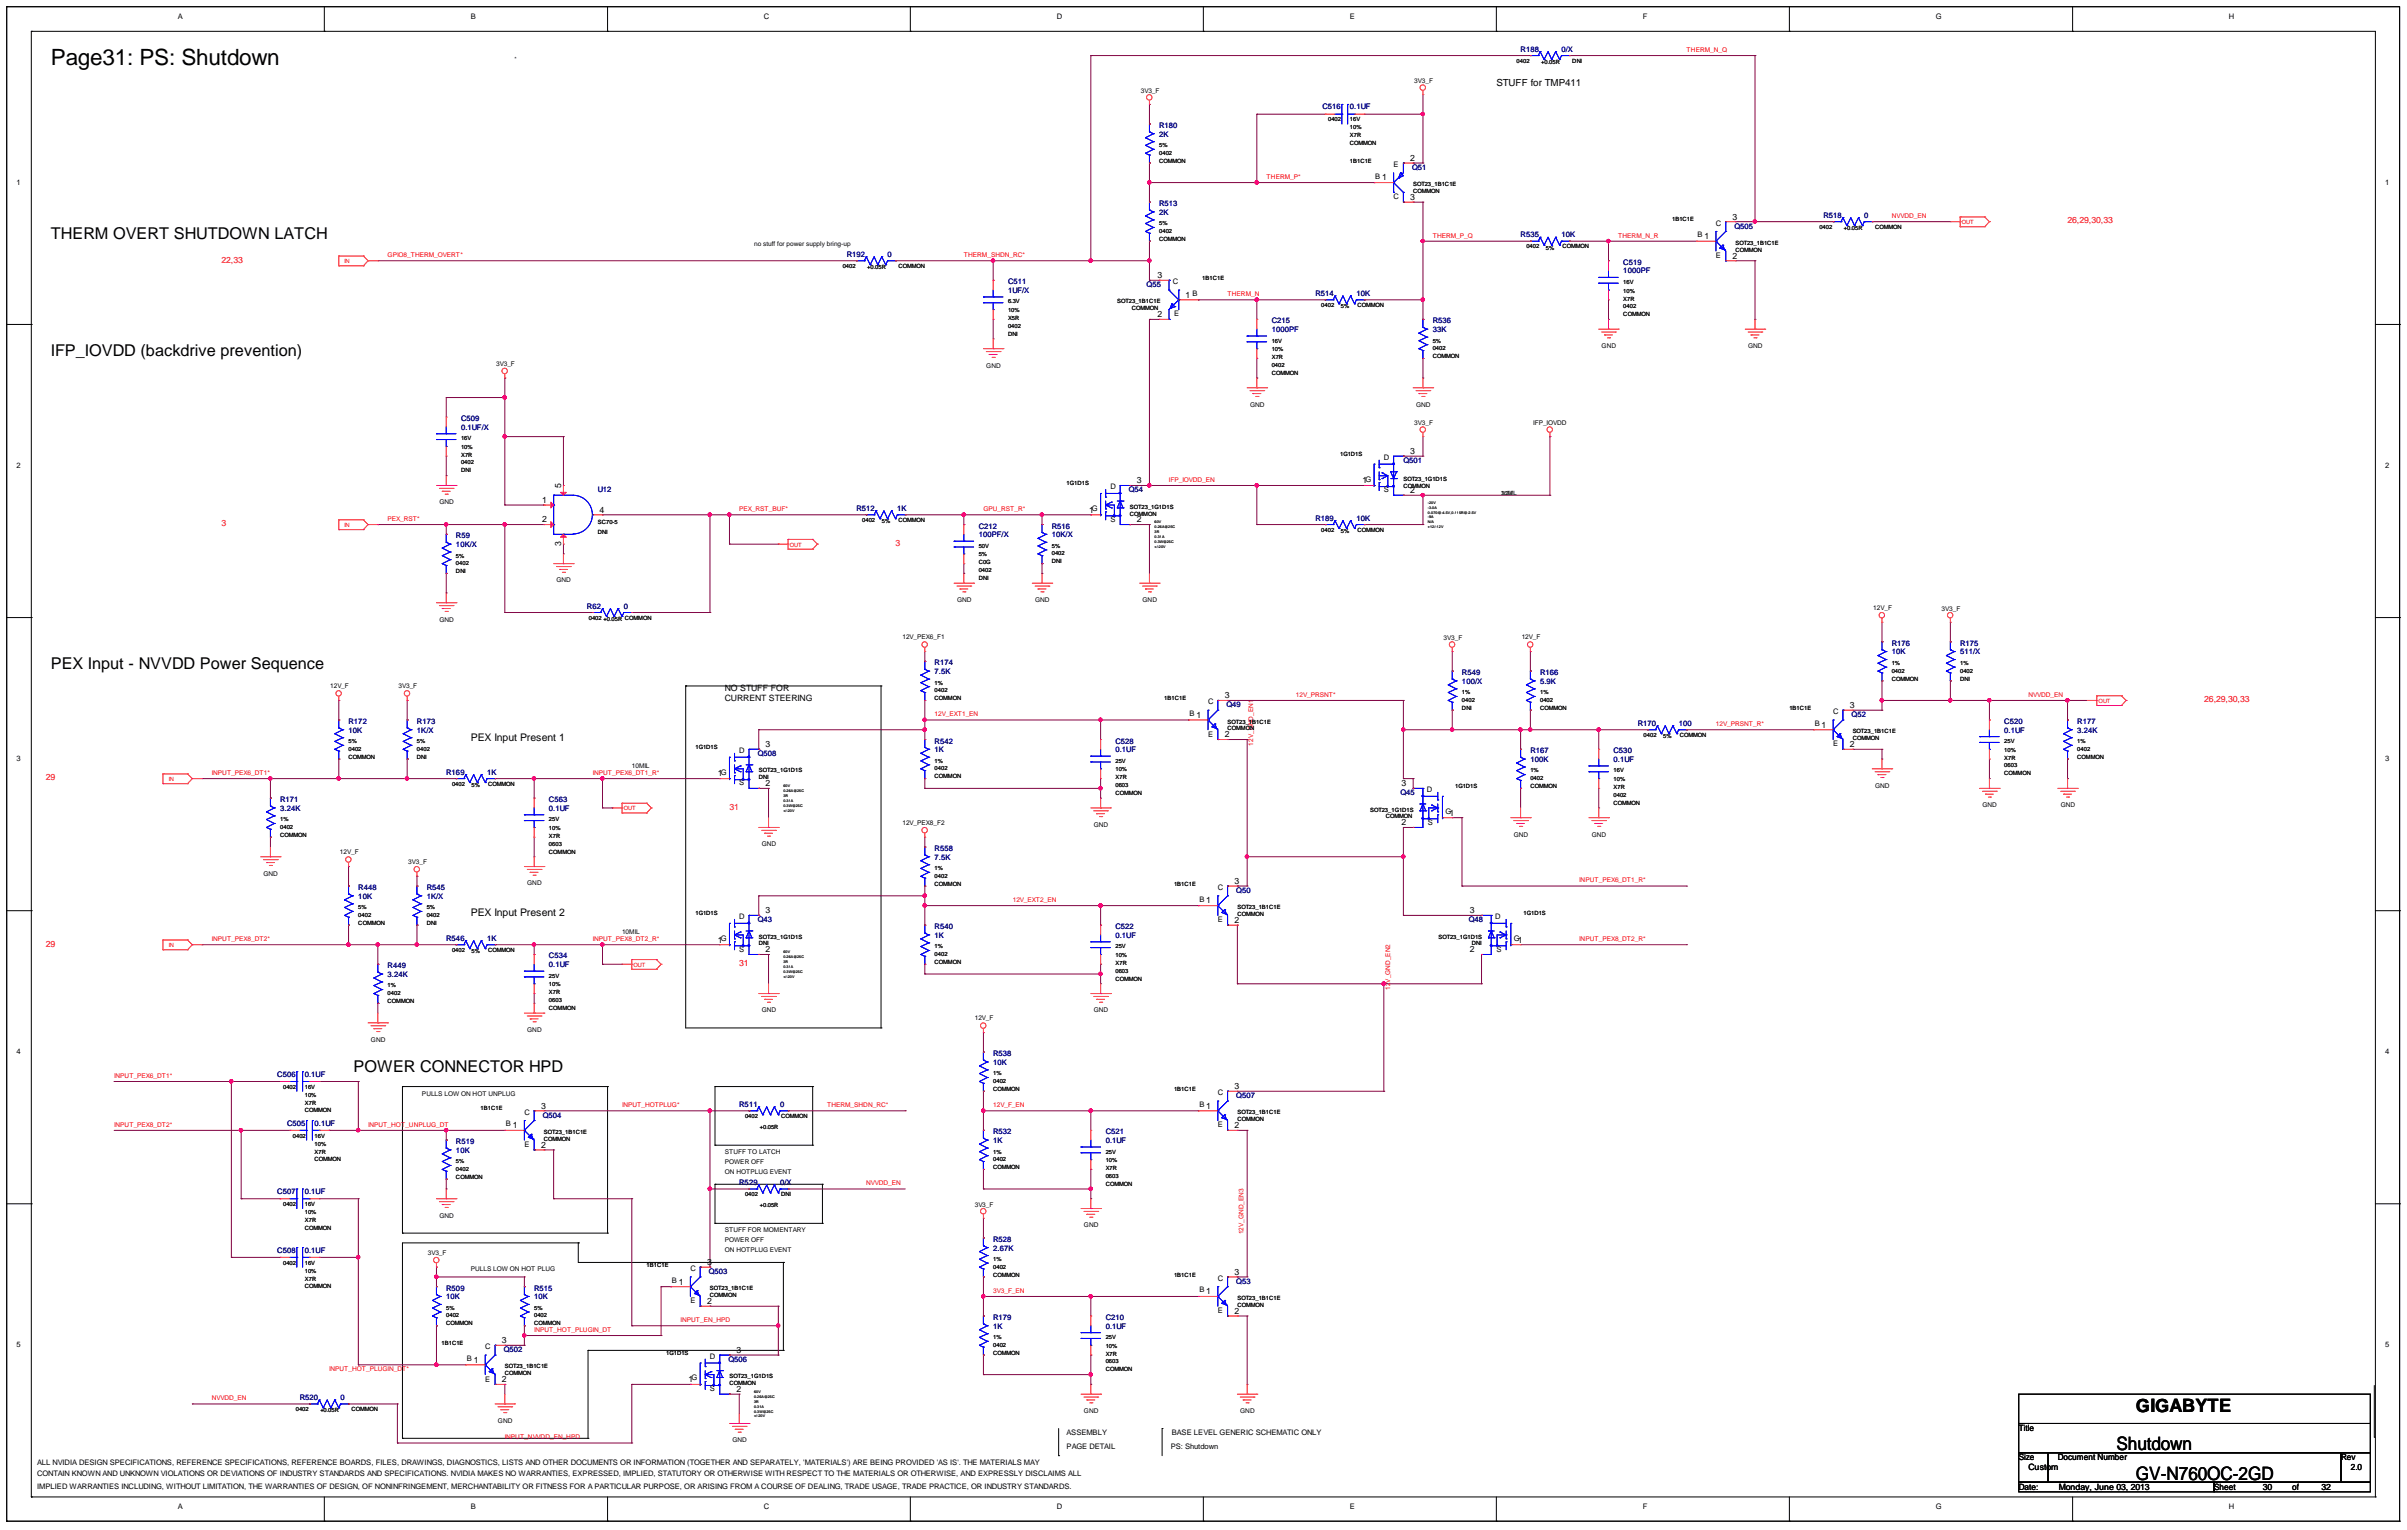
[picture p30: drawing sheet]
<svg xmlns="http://www.w3.org/2000/svg" width="282mm" height="179mm" viewBox="0 0 282 179" stroke-linecap="round" stroke-linejoin="round" font-family="sans-serif">
<defs><g id="words">
<text font-size="2.6" x="6" y="7.6">Page31: PS: Shutdown</text>
<g font-size="2.2">
<text x="250" y="165.1">GIGABYTE</text>
<text x="247.7" y="169.7">Shutdown</text>
<text x="250" y="173.1">GV-N760OC-2GD</text>
</g>
<g font-size="1.9">
<text x="6" y="28">THERM OVERT SHUTDOWN LATCH</text>
<text x="6" y="41.7">IFP_IOVDD (backdrive prevention)</text>
<text x="6" y="78.3">PEX Input - NVVDD Power Sequence</text>
<text x="41.4" y="125.5">POWER CONNECTOR HPD</text>
</g>
<g font-size="1.2">
<text x="55.1" y="86.6">PEX Input Present 1</text>
<text x="55.1" y="107.2">PEX Input Present 2</text>
</g>
<text font-size="1.1" x="175.1" y="10.1">STUFF for TMP411</text>
<g font-size="1">
<text x="161.7" y="21.1">1</text>
<text x="165" y="18.8">2</text>
<text x="165" y="23.4">3</text>
<text x="199.5" y="28">1</text>
<text x="202.8" y="25.7">3</text>
<text x="135.4" y="32.5">3</text>
<text x="138.8" y="34.8">1</text>
<text x="202.8" y="30.2">2</text>
<text x="135.4" y="37.1">2</text>
<text x="165" y="53.1">3</text>
<text x="63.4" y="58.8">1</text>
<text x="65.7" y="57.1" transform="rotate(-90 65.7 57.1)">5</text>
<text x="70.2" y="60">4</text>
<text x="127.4" y="60">1</text>
<text x="133" y="56.5">3</text>
<text x="159.5" y="56.5">1</text>
<text x="165" y="57.7">2</text>
<text x="63.4" y="61.1">2</text>
<text x="65.7" y="63.9" transform="rotate(-90 65.7 63.9)">3</text>
<text x="133" y="61.1">2</text>
<text x="84.8" y="82">CURRENT STEERING</text>
<text x="84.8" y="80.9">NO STUFF FOR</text>
<text x="140" y="84">1</text>
<text x="143.3" y="81.7">3</text>
<text x="216.5" y="82.8">3</text>
<text x="89.6" y="87.4">3</text>
<text x="143.3" y="86.3">2</text>
<text x="213.2" y="85.1">1</text>
<text x="216.5" y="87.4">2</text>
<text x="84" y="90.8">1</text>
<text x="89.6" y="92">2</text>
<text x="164" y="92">3</text>
<text x="169.6" y="95.4">1</text>
<text x="164" y="96.5">2</text>
<text x="89.6" y="106.8">3</text>
<text x="141.2" y="105.7">1</text>
<text x="144.5" y="108">2</text>
<text x="144.5" y="103.4">3</text>
<text x="172" y="106.8">3</text>
<text x="84" y="110.3">1</text>
<text x="89.6" y="111.4">2</text>
<text x="172" y="111.4">2</text>
<text x="177.6" y="110.3">1</text>
<text x="60" y="132">1</text>
<text x="63.3" y="129.7">3</text>
<text x="141.2" y="129.7">1</text>
<text x="144.5" y="132">2</text>
<text x="144.5" y="127.4">3</text>
<text x="63.3" y="134.3">2</text>
<text x="82.7" y="148">3</text>
<text x="144.5" y="149.1">3</text>
<text x="79.4" y="150.3">1</text>
<text x="82.7" y="152.6">2</text>
<text x="141.2" y="151.4">1</text>
<text x="144.5" y="153.7">2</text>
<text x="55.4" y="159.4">1</text>
<text x="58.7" y="161.7">2</text>
<text x="58.7" y="157.1">3</text>
<text x="80.6" y="161.7">1</text>
<text x="86.2" y="158.3">3</text>
<text x="86.2" y="162.8">2</text>
<text x="236.2" y="167.4">Title</text>
<text x="236.2" y="170.8">Size</text>
<text x="237.4" y="172">Custom</text>
<text x="240.8" y="170.8">Document Number</text>
<text x="274" y="170.8">Rev</text>
<text x="275.1" y="172">2.0</text>
<text x="236.2" y="174.3">Date:</text>
<text x="240.9" y="174.3">Monday, June 03, 2013</text>
<text x="259.1" y="174.3">Sheet</text>
<text x="264.8" y="174.3">30</text>
<text x="268.2" y="174.3">of</text>
<text x="271.7" y="174.3">32</text>
</g>
<g font-size="1" fill="#f00">
<text x="242" y="26.1">26,29,30,33</text>
<text x="25.9" y="30.7">22,33</text>
<text x="25.9" y="61.6">3</text>
<text x="104.8" y="63.9">3</text>
<text x="258" y="82.2">26,29,30,33</text>
<text x="5.4" y="91.3">29</text>
<text x="85.4" y="94.7">31</text>
<text x="5.4" y="110.7">29</text>
<text x="86.5" y="113">31</text>
</g>
<g font-size=".9">
<text x="20.8" y="2.2">A</text>
<text x="55.1" y="2.2">B</text>
<text x="89.4" y="2.2">C</text>
<text x="123.7" y="2.2">D</text>
<text x="158" y="2.2">E</text>
<text x="192.3" y="2.2">F</text>
<text x="226.5" y="2.2">G</text>
<text x="260.8" y="2.2">H</text>
<text x="1.9" y="21.6">1</text>
<text x="160.9" y="20.9">B</text>
<text x="163.1" y="19.5">E</text>
<text x="163.1" y="23.3">C</text>
<text x="279.1" y="21.6">1</text>
<text x="198.7" y="27.8">B</text>
<text x="200.8" y="26.4">C</text>
<text x="137.3" y="33.3">C</text>
<text x="139.6" y="34.6">B</text>
<text x="200.8" y="30.2">E</text>
<text x="137.4" y="37">E</text>
<text x="161.9" y="53.8">D</text>
<text x="1.9" y="54.8">2</text>
<text x="127.8" y="59.8">G</text>
<text x="129.9" y="57.3">D</text>
<text x="159.8" y="56.3">G</text>
<text x="161.9" y="57.6">S</text>
<text x="279.1" y="54.8">2</text>
<text x="129.9" y="61">S</text>
<text x="139.2" y="83.8">B</text>
<text x="141.4" y="82.4">C</text>
<text x="214.5" y="83.5">C</text>
<text x="1.9" y="89.1">3</text>
<text x="86.5" y="88.1">D</text>
<text x="141.4" y="86.2">E</text>
<text x="212.4" y="84.9">B</text>
<text x="214.5" y="87.3">E</text>
<text x="279.1" y="89.1">3</text>
<text x="84.4" y="90.6">G</text>
<text x="86.5" y="91.9">S</text>
<text x="167" y="92.7">D</text>
<text x="169.1" y="95.2">G</text>
<text x="167.1" y="96.5">S</text>
<text x="86.5" y="107.6">D</text>
<text x="140.4" y="105.5">B</text>
<text x="142.5" y="107.9">E</text>
<text x="142.5" y="104.1">C</text>
<text x="175" y="107.6">D</text>
<text x="84.4" y="110">G</text>
<text x="86.5" y="111.3">S</text>
<text x="175.1" y="111.3">S</text>
<text x="177.1" y="110">G</text>
<text x="1.9" y="123.3">4</text>
<text x="279.1" y="123.3">4</text>
<text x="59.2" y="131.8">B</text>
<text x="61.4" y="130.4">C</text>
<text x="140.4" y="129.5">B</text>
<text x="142.5" y="131.9">E</text>
<text x="142.5" y="128.1">C</text>
<text x="61.4" y="134.2">E</text>
<text x="80.8" y="148.7">C</text>
<text x="142.5" y="149.8">C</text>
<text x="78.6" y="150.1">B</text>
<text x="80.8" y="152.5">E</text>
<text x="140.4" y="151.2">B</text>
<text x="142.5" y="153.6">E</text>
<text x="1.9" y="157.6">5</text>
<text x="54.6" y="159.2">B</text>
<text x="56.8" y="161.6">E</text>
<text x="56.8" y="157.8">C</text>
<text x="80.9" y="161.5">G</text>
<text x="83.1" y="159">D</text>
<text x="279.1" y="157.6">5</text>
<text x="83.1" y="162.8">S</text>
<text x="124.8" y="167.9">ASSEMBLY</text>
<text x="137.1" y="167.9">BASE LEVEL GENERIC SCHEMATIC ONLY</text>
<text x="4.3" y="172.7">CONTAIN KNOWN AND UNKNOWN VIOLATIONS OR DEVIATIONS OF INDUSTRY STANDARDS AND SPECIFICATIONS. NVIDIA MAKES NO WARRANTIES, EXPRESSED, IMPLIED, STATUTORY OR OTHERWISE WITH RESPECT TO THE MATERIALS OR OTHERWISE, AND EXPRESSLY DISCLAIMS ALL</text>
<text x="4.3" y="171.3">ALL NVIDIA DESIGN SPECIFICATIONS, REFERENCE SPECIFICATIONS, REFERENCE BOARDS, FILES, DRAWINGS, DIAGNOSTICS, LISTS AND OTHER DOCUMENTS OR INFORMATION (TOGETHER AND SEPARATELY, 'MATERIALS') ARE BEING PROVIDED 'AS IS'. THE MATERIALS MAY</text>
<text x="124.8" y="169.5">PAGE DETAIL</text>
<text x="137" y="169.5">PS: Shutdown</text>
<text x="4.3" y="174.2">IMPLIED WARRANTIES INCLUDING, WITHOUT LIMITATION, THE WARRANTIES OF DESIGN, OF NONINFRINGEMENT, MERCHANTABILITY OR FITNESS FOR A PARTICULAR PURPOSE, OR ARISING FROM A COURSE OF DEALING, TRADE USAGE, TRADE PRACTICE, OR INDUSTRY STANDARDS.</text>
<text x="20.8" y="176.5">A</text>
<text x="55.1" y="176.5">B</text>
<text x="89.4" y="176.5">C</text>
<text x="123.7" y="176.5">D</text>
<text x="158" y="176.5">E</text>
<text x="192.3" y="176.5">F</text>
<text x="226.5" y="176.5">G</text>
<text x="260.8" y="176.5">H</text>
</g>
<g font-size=".9" fill="#000080">
<text x="178" y="6">R188</text>
<text x="182.7" y="6">0/X</text>
<text x="135.7" y="15">R180</text>
<text x="135.7" y="16">2K</text>
<text x="154.8" y="12.8">C516</text>
<text x="158" y="12.8">0.1UF</text>
<text x="165.3" y="19.9">Q51</text>
<text x="135.7" y="24.1">R513</text>
<text x="135.7" y="25.1">2K</text>
<text x="178" y="27.8">R535</text>
<text x="182.7" y="27.8">10K</text>
<text x="203" y="26.7">Q505</text>
<text x="213.4" y="25.5">R518</text>
<text x="218.2" y="25.5">0</text>
<text x="99.1" y="30">R192</text>
<text x="103.9" y="30">0</text>
<text x="118" y="33.3">C511</text>
<text x="118" y="34.3">1UF/X</text>
<text x="134.2" y="33.6">Q55</text>
<text x="153.9" y="34.6">R514</text>
<text x="158.7" y="34.6">10K</text>
<text x="190" y="31">C519</text>
<text x="190" y="32">1000PF</text>
<text x="148.8" y="37.8">C215</text>
<text x="148.8" y="38.8">1000PF</text>
<text x="167.7" y="37.8">R536</text>
<text x="167.7" y="38.8">33K</text>
<text x="54" y="49.3">C509</text>
<text x="54" y="50.3">0.1UF/X</text>
<text x="70" y="57.6">U12</text>
<text x="100.2" y="59.8">R512</text>
<text x="105" y="59.8">1K</text>
<text x="132.1" y="57.6">Q54</text>
<text x="164.2" y="54.2">Q501</text>
<text x="53.4" y="63">R59</text>
<text x="53.4" y="64">10K/X</text>
<text x="114.5" y="61.8">C212</text>
<text x="114.5" y="62.8">100PF/X</text>
<text x="123.1" y="61.8">R516</text>
<text x="123.1" y="62.8">10K/X</text>
<text x="153.9" y="60.9">R189</text>
<text x="158.7" y="60.9">10K</text>
<text x="68.7" y="71.2">R62</text>
<text x="73" y="71.2">0</text>
<text x="109.4" y="77.8">R174</text>
<text x="221.4" y="75.5">R176</text>
<text x="221.4" y="76.6">10K</text>
<text x="229.4" y="75.5">R175</text>
<text x="229.4" y="76.6">511/X</text>
<text x="109.4" y="78.8">7.5K</text>
<text x="143.5" y="82.7">Q49</text>
<text x="171.1" y="79">R549</text>
<text x="171.1" y="80">100/X</text>
<text x="180.2" y="79">R166</text>
<text x="180.2" y="80">5.9K</text>
<text x="216.7" y="83.9">Q52</text>
<text x="40.8" y="84.7">R172</text>
<text x="40.8" y="85.7">10K</text>
<text x="48.8" y="84.7">R173</text>
<text x="48.8" y="85.7">1K/X</text>
<text x="88.7" y="88.5">Q508</text>
<text x="109.4" y="87">R542</text>
<text x="109.4" y="88">1K</text>
<text x="130.5" y="87">C528</text>
<text x="130.5" y="88">0.1UF</text>
<text x="179.1" y="88.1">R167</text>
<text x="179.1" y="89.1">100K</text>
<text x="188.8" y="88.1">C530</text>
<text x="188.8" y="89.1">0.1UF</text>
<text x="191.7" y="84.9">R170</text>
<text x="196.5" y="84.9">100</text>
<text x="234.6" y="84.7">C520</text>
<text x="234.6" y="85.7">0.1UF</text>
<text x="243.1" y="84.7">R177</text>
<text x="243.1" y="85.7">3.24K</text>
<text x="32.8" y="93.8">R171</text>
<text x="32.8" y="94.9">3.24K</text>
<text x="52.2" y="90.6">R169</text>
<text x="57" y="90.6">1K</text>
<text x="64.2" y="93.8">C563</text>
<text x="64.2" y="94.9">0.1UF</text>
<text x="163.9" y="93">Q45</text>
<text x="109.4" y="99.5">R558</text>
<text x="109.4" y="100.6">7.5K</text>
<text x="41.9" y="104.1">R448</text>
<text x="41.9" y="105.1">10K</text>
<text x="49.9" y="104.1">R545</text>
<text x="49.9" y="105.1">1K/X</text>
<text x="88.7" y="107.9">Q43</text>
<text x="144.7" y="104.5">Q50</text>
<text x="171.9" y="107.9">Q48</text>
<text x="45.4" y="113.3">R449</text>
<text x="52.2" y="110">R546</text>
<text x="57" y="110">1K</text>
<text x="64.2" y="112.1">C534</text>
<text x="64.2" y="113.1">0.1UF</text>
<text x="109.4" y="108.7">R540</text>
<text x="109.4" y="109.7">1K</text>
<text x="130.5" y="108.7">C522</text>
<text x="130.5" y="109.7">0.1UF</text>
<text x="45.4" y="114.3">3.24K</text>
<text x="32.5" y="126">C506</text>
<text x="35.7" y="126">0.1UF</text>
<text x="116.2" y="123.6">R538</text>
<text x="116.2" y="124.6">10K</text>
<text x="33.6" y="131.7">C505</text>
<text x="36.8" y="131.7">0.1UF</text>
<text x="63.5" y="130.7">Q504</text>
<text x="86.5" y="129.5">R511</text>
<text x="91.3" y="129.5">0</text>
<text x="144.7" y="128.5">Q507</text>
<text x="53.4" y="133.8">R519</text>
<text x="53.4" y="134.9">10K</text>
<text x="116.2" y="132.7">R532</text>
<text x="116.2" y="133.7">1K</text>
<text x="129.4" y="132.7">C521</text>
<text x="129.4" y="133.7">0.1UF</text>
<text x="32.5" y="139.7">C507</text>
<text x="35.7" y="139.7">0.1UF</text>
<text x="86.5" y="138.6">R529</text>
<text x="91.3" y="138.6">0/X</text>
<text x="32.5" y="146.5">C508</text>
<text x="35.7" y="146.5">0.1UF</text>
<text x="83" y="149">Q503</text>
<text x="116.2" y="145.3">R528</text>
<text x="116.2" y="146.3">2.67K</text>
<text x="52.2" y="151">R509</text>
<text x="52.2" y="152">10K</text>
<text x="62.5" y="151">R515</text>
<text x="62.5" y="152">10K</text>
<text x="116.2" y="154.4">R179</text>
<text x="116.2" y="155.4">1K</text>
<text x="129.4" y="154.4">C210</text>
<text x="129.4" y="155.4">0.1UF</text>
<text x="144.7" y="150.2">Q53</text>
<text x="59" y="158.2">Q502</text>
<text x="85.2" y="159.3">Q506</text>
<text x="35.1" y="163.8">R520</text>
<text x="39.9" y="163.8">0</text>
</g>
<g font-size=".8">
<text x="133.5" y="10.9">3V3_F</text>
<text x="165.5" y="9.7">3V3_F</text>
<text x="88.2" y="28.7">no stuff for power supply bring-up</text>
<text x="187.4" y="40.7">GND</text>
<text x="204.6" y="40.7">GND</text>
<text x="58.1" y="42.9">3V3_F</text>
<text x="115.4" y="43">GND</text>
<text x="146.3" y="47.6">GND</text>
<text x="165.7" y="47.6">GND</text>
<text x="165.5" y="49.7">3V3_F</text>
<text x="179.4" y="49.7">IFP_IOVDD</text>
<text x="51.4" y="59">GND</text>
<text x="65.1" y="68.1">GND</text>
<text x="112" y="70.4">GND</text>
<text x="121.1" y="70.4">GND</text>
<text x="133.7" y="70.4">GND</text>
<text x="219.2" y="71.4">12V_F</text>
<text x="227.2" y="71.4">3V3_F</text>
<text x="51.4" y="72.7">GND</text>
<text x="105.6" y="74.8">12V_PEX6_F1</text>
<text x="168.9" y="74.9">3V3_F</text>
<text x="178.1" y="74.8">12V_F</text>
<text x="38.6" y="80.5">12V_F</text>
<text x="46.6" y="80.5">3V3_F</text>
<text x="73.9" y="89.9">10MIL</text>
<text x="219.4" y="92.1">GND</text>
<text x="232" y="94.4">GND</text>
<text x="241.2" y="94.4">GND</text>
<text x="39.8" y="99.9">12V_F</text>
<text x="47.8" y="101.1">3V3_F</text>
<text x="89.1" y="99">GND</text>
<text x="105.6" y="96.5">12V_PEX8_F2</text>
<text x="128" y="96.7">GND</text>
<text x="177.1" y="97.9">GND</text>
<text x="186.3" y="97.9">GND</text>
<text x="30.8" y="102.4">GND</text>
<text x="61.7" y="103.6">GND</text>
<text x="72.8" y="109.3">10MIL</text>
<text x="89.1" y="118.4">GND</text>
<text x="114.1" y="119.4">12V_F</text>
<text x="128" y="118.4">GND</text>
<text x="43.4" y="121.9">GND</text>
<text x="61.7" y="120.7">GND</text>
<text x="49.4" y="128.2">PULLS LOW ON HOT UNPLUG</text>
<text x="84.8" y="135">STUFF TO LATCH</text>
<text x="84.8" y="136.2">POWER OFF</text>
<text x="84.8" y="137.3">ON HOTPLUG EVENT</text>
<text x="51.4" y="142.4">GND</text>
<text x="114.1" y="141.2">3V3_F</text>
<text x="126.9" y="143.6">GND</text>
<text x="50.1" y="146.8">3V3_F</text>
<text x="55.1" y="148.7">PULLS LOW ON HOT PLUG</text>
<text x="84.8" y="146.5">ON HOTPLUG EVENT</text>
<text x="84.8" y="145.3">POWER OFF</text>
<text x="84.8" y="144.2">STUFF FOR MOMENTARY</text>
<text x="58.3" y="166.4">GND</text>
<text x="126.9" y="165.3">GND</text>
<text x="145.1" y="165.3">GND</text>
<text x="85.7" y="168.7">GND</text>
</g>
<g font-size=".8" fill="#f00">
<text x="197.4" y="6.1">THERM_N_Q</text>
<text x="148.2" y="20.9">THERM_P*</text>
<text x="167.7" y="27.8">THERM_P_Q</text>
<text x="189.4" y="27.8">THERM_N_R</text>
<text x="221.4" y="25.5">NVVDD_EN</text>
<text x="45.4" y="30.1">GPIO8_THERM_OVERT*</text>
<text x="112.8" y="30.1">THERM_SHDN_RC*</text>
<text x="143.7" y="34.7">THERM_N</text>
<text x="86.5" y="59.8">PEX_RST_BUF*</text>
<text x="115.1" y="59.8">GPU_RST_R*</text>
<text x="136.8" y="56.4">IFP_IOVDD_EN</text>
<text x="45.4" y="60.9">PEX_RST*</text>
<text x="109.4" y="83.8">12V_EXT1_EN</text>
<text x="151.7" y="81.5">12V_PRSNT*</text>
<text x="237.4" y="81.5">NVVDD_EN</text>
<text x="146.7" y="87.2" transform="rotate(-90 146.7 87.2)">12V_GND_EN1</text>
<text x="200.8" y="84.9">12V_PRSNT_R*</text>
<text x="24.8" y="90.7">INPUT_PEX6_DT1*</text>
<text x="69.4" y="90.7">INPUT_PEX6_DT1_R*</text>
<text x="118.5" y="105.5">12V_EXT2_EN</text>
<text x="184.8" y="103.2">INPUT_PEX6_DT1_R*</text>
<text x="24.8" y="110.1">INPUT_PEX8_DT2*</text>
<text x="69.4" y="110.1">INPUT_PEX8_DT2_R*</text>
<text x="184.8" y="110.1">INPUT_PEX8_DT2_R*</text>
<text x="162.7" y="115.8" transform="rotate(-90 162.7 115.8)">12V_GND_EN2</text>
<text x="13.4" y="126.1">INPUT_PEX6_DT1*</text>
<text x="13.4" y="131.8">INPUT_PEX8_DT2*</text>
<text x="43.1" y="131.8">INPUT_HOT_UNPLUG_DT</text>
<text x="72.8" y="129.5">INPUT_HOTPLUG*</text>
<text x="96.8" y="129.5">THERM_SHDN_RC*</text>
<text x="116.2" y="129.5">12V_F_EN</text>
<text x="101.4" y="138.7">NVVDD_EN</text>
<text x="145.5" y="144.4" transform="rotate(-90 145.5 144.4)">12V_GND_EN3</text>
<text x="62.5" y="155.8">INPUT_HOT_PLUGIN_DT</text>
<text x="79.7" y="154.7">INPUT_EN_HPD</text>
<text x="116.2" y="151.2">3V3_F_EN</text>
<text x="38.5" y="160.4">INPUT_HOT_PLUGIN_DT*</text>
<text x="24.8" y="163.8">NVVDD_EN</text>
<text x="59.1" y="168.4">INPUT_NVVDD_EN_HPD</text>
</g>
<g font-size=".7">
<text x="60.2" y="7.1">*</text>
<text x="177.5" y="7.3">0402</text>
<text x="180.4" y="7.5">+0.05R</text>
<text x="184" y="7.3">DNI</text>
<text x="135.7" y="17.2">5%</text>
<text x="155.4" y="14.2">0402</text>
<text x="158" y="16.1">X7R</text>
<text x="158" y="15.1">10%</text>
<text x="158" y="14.2">16V</text>
<text x="158" y="17">COMMON</text>
<text x="135.7" y="18.1">0402</text>
<text x="135.7" y="19">COMMON</text>
<text x="158" y="19">1B1C1E</text>
<text x="165.4" y="21.8">SOT23_1B1C1E</text>
<text x="165.4" y="22.6">COMMON</text>
<text x="135.7" y="26.4">5%</text>
<text x="135.7" y="27.2">0402</text>
<text x="135.7" y="28.2">COMMON</text>
<text x="178.6" y="29.1">0402</text>
<text x="180.9" y="29.2">5%</text>
<text x="182.9" y="29.1">COMMON</text>
<text x="195.7" y="25.9">1B1C1E</text>
<text x="203.1" y="28.6">SOT23_1B1C1E</text>
<text x="203.1" y="29.4">COMMON</text>
<text x="212.9" y="26.8">0402</text>
<text x="215.8" y="26.9">+0.05R</text>
<text x="219.4" y="26.8">COMMON</text>
<text x="98.6" y="31.4">0402</text>
<text x="101.5" y="31.5">+0.05R</text>
<text x="105.1" y="31.4">COMMON</text>
<text x="118" y="35.5">6.3V</text>
<text x="130.7" y="35.5">SOT23_1B1C1E</text>
<text x="140.7" y="32.7">1B1C1E</text>
<text x="154.6" y="35.9">0402</text>
<text x="158.9" y="35.9">COMMON</text>
<text x="190" y="35.2">X7R</text>
<text x="190" y="34.2">10%</text>
<text x="190" y="33.2">16V</text>
<text x="118" y="36.5">10%</text>
<text x="118" y="37.4">X5R</text>
<text x="118" y="39.3">DNI</text>
<text x="118" y="38.3">0402</text>
<text x="132.4" y="36.3">COMMON</text>
<text x="148.8" y="41.1">10%</text>
<text x="148.8" y="40.1">16V</text>
<text x="156.9" y="36">5%</text>
<text x="167.7" y="41">0402</text>
<text x="167.7" y="40.1">5%</text>
<text x="167.7" y="41.9">COMMON</text>
<text x="190" y="36">0402</text>
<text x="190" y="37">COMMON</text>
<text x="148.8" y="42.9">0402</text>
<text x="148.8" y="42">X7R</text>
<text x="148.8" y="43.8">COMMON</text>
<text x="54" y="52.5">10%</text>
<text x="54" y="53.4">X7R</text>
<text x="54" y="51.5">16V</text>
<text x="156.8" y="53.3">1G1D1S</text>
<text x="54" y="55.3">DNI</text>
<text x="54" y="54.3">0402</text>
<text x="124.8" y="56.8">1G1D1S</text>
<text x="132.2" y="59.5">SOT23_1G1D1S</text>
<text x="164.2" y="56.3">SOT23_1G1D1S</text>
<text x="164.2" y="57.1">COMMON</text>
<text x="175.7" y="57.9">3.3V</text>
<text x="175.7" y="57.9">16MIL</text>
<text x="53.4" y="65.2">5%</text>
<text x="70" y="61.3">SC70-5</text>
<text x="70" y="62.5">DNI</text>
<text x="100.9" y="61.1">0402</text>
<text x="103.2" y="61.2">5%</text>
<text x="105.1" y="61.1">COMMON</text>
<text x="114.5" y="64.1">50V</text>
<text x="114.5" y="65.1">5%</text>
<text x="123.1" y="64.1">5%</text>
<text x="123.1" y="65.9">DNI</text>
<text x="123.1" y="65">0402</text>
<text x="132.2" y="60.3">COMMON</text>
<text x="154.6" y="62.2">0402</text>
<text x="156.9" y="62.3">5%</text>
<text x="158.9" y="62.2">COMMON</text>
<text x="53.4" y="67">DNI</text>
<text x="53.4" y="66.1">0402</text>
<text x="114.5" y="67.8">DNI</text>
<text x="114.5" y="66">C0G</text>
<text x="114.5" y="66.9">0402</text>
<text x="68.9" y="72.5">0402 +0.05R COMMON</text>
<text x="221.4" y="77.8">1%</text>
<text x="229.4" y="77.8">1%</text>
<text x="109.4" y="81">0402</text>
<text x="109.4" y="80.1">1%</text>
<text x="109.4" y="81.9">COMMON</text>
<text x="136.3" y="81.9">1B1C1E</text>
<text x="171.1" y="82.1">0402</text>
<text x="171.1" y="81.2">1%</text>
<text x="171.1" y="83">DNI</text>
<text x="180.2" y="82.1">0402</text>
<text x="180.2" y="81.2">1%</text>
<text x="180.2" y="83">COMMON</text>
<text x="209.4" y="83">1B1C1E</text>
<text x="221.4" y="78.7">0402</text>
<text x="221.4" y="79.6">COMMON</text>
<text x="229.4" y="78.7">0402</text>
<text x="229.4" y="79.6">DNI</text>
<text x="40.8" y="86.9">5%</text>
<text x="40.8" y="87.8">0402</text>
<text x="40.8" y="88.8">COMMON</text>
<text x="48.8" y="86.9">5%</text>
<text x="48.8" y="87.8">0402</text>
<text x="48.8" y="88.8">DNI</text>
<text x="81.4" y="87.6">1G1D1S</text>
<text x="109.4" y="89.2">1%</text>
<text x="130.5" y="89.2">25V</text>
<text x="143.7" y="84.6">SOT23_1B1C1E</text>
<text x="143.7" y="85.5">COMMON</text>
<text x="192.3" y="86.2">0402</text>
<text x="194.6" y="86.3">5%</text>
<text x="196.6" y="86.2">COMMON</text>
<text x="216.8" y="85.8">SOT23_1B1C1E</text>
<text x="216.8" y="86.6">COMMON</text>
<text x="234.6" y="89.8">0603</text>
<text x="234.6" y="86.9">25V</text>
<text x="234.6" y="88">10%</text>
<text x="234.6" y="88.9">X7R</text>
<text x="243.1" y="86.9">1%</text>
<text x="243.1" y="87.8">0402</text>
<text x="243.1" y="88.8">COMMON</text>
<text x="52.9" y="91.9">0402</text>
<text x="55.2" y="92.1">5%</text>
<text x="57.1" y="91.9">COMMON</text>
<text x="88.8" y="90.4">SOT23_1G1D1S</text>
<text x="88.8" y="91.2">DNI</text>
<text x="109.4" y="90.1">0402</text>
<text x="109.4" y="91">COMMON</text>
<text x="130.5" y="90.2">10%</text>
<text x="130.5" y="91.2">X7R</text>
<text x="130.5" y="92.1">0603</text>
<text x="130.5" y="93">COMMON</text>
<text x="160.3" y="94.9">SOT23_1G1D1S</text>
<text x="162.2" y="95.7">COMMON</text>
<text x="170.3" y="92.2">1G1D1S</text>
<text x="179.1" y="91.3">0402</text>
<text x="179.1" y="90.4">1%</text>
<text x="179.1" y="92.2">COMMON</text>
<text x="188.8" y="90.4">16V</text>
<text x="188.8" y="91.4">10%</text>
<text x="188.8" y="92.3">X7R</text>
<text x="188.8" y="93.2">0402</text>
<text x="188.8" y="94.1">COMMON</text>
<text x="234.6" y="90.7">COMMON</text>
<text x="32.8" y="97">0402</text>
<text x="32.8" y="96.1">1%</text>
<text x="32.8" y="97.9">COMMON</text>
<text x="64.2" y="97.1">10%</text>
<text x="64.2" y="98">X7R</text>
<text x="64.2" y="98.9">0603</text>
<text x="64.2" y="96.1">25V</text>
<text x="64.2" y="99.8">COMMON</text>
<text x="109.4" y="101.8">1%</text>
<text x="41.9" y="107.3">0402</text>
<text x="41.9" y="106.4">5%</text>
<text x="49.9" y="106.4">5%</text>
<text x="49.9" y="107.3">0402</text>
<text x="81.4" y="107">1G1D1S</text>
<text x="109.4" y="102.7">0402</text>
<text x="109.4" y="103.6">COMMON</text>
<text x="137.4" y="103.6">1B1C1E</text>
<text x="144.8" y="106.4">SOT23_1B1C1E</text>
<text x="144.8" y="107.2">COMMON</text>
<text x="178.3" y="107">1G1D1S</text>
<text x="41.9" y="108.2">COMMON</text>
<text x="49.9" y="108.2">DNI</text>
<text x="52.9" y="111.4">0402</text>
<text x="55.2" y="111.5">5%</text>
<text x="57.1" y="111.4">COMMON</text>
<text x="88.8" y="109.8">SOT23_1G1D1S</text>
<text x="88.8" y="110.6">DNI</text>
<text x="109.4" y="110.9">1%</text>
<text x="109.4" y="111.8">0402</text>
<text x="109.4" y="112.8">COMMON</text>
<text x="130.5" y="113.8">0603</text>
<text x="130.5" y="112">10%</text>
<text x="130.5" y="110.9">25V</text>
<text x="130.5" y="112.9">X7R</text>
<text x="168.3" y="109.8">SOT23_1G1D1S</text>
<text x="172.2" y="110.6">DNI</text>
<text x="45.4" y="116.4">0402</text>
<text x="45.4" y="115.5">1%</text>
<text x="45.4" y="117.3">COMMON</text>
<text x="64.2" y="117.2">0603</text>
<text x="64.2" y="115.4">10%</text>
<text x="64.2" y="114.4">25V</text>
<text x="64.2" y="116.3">X7R</text>
<text x="64.2" y="118.1">COMMON</text>
<text x="130.5" y="114.7">COMMON</text>
<text x="116.2" y="125.8">1%</text>
<text x="33.1" y="127.4">0402</text>
<text x="35.7" y="128.3">10%</text>
<text x="35.7" y="129.2">X7R</text>
<text x="35.7" y="127.4">16V</text>
<text x="35.7" y="130.1">COMMON</text>
<text x="56.2" y="129.9">1B1C1E</text>
<text x="87.2" y="130.8">0402</text>
<text x="91.4" y="130.8">COMMON</text>
<text x="116.2" y="126.7">0402</text>
<text x="116.2" y="127.6">COMMON</text>
<text x="137.4" y="127.6">1B1C1E</text>
<text x="144.8" y="130.4">SOT23_1B1C1E</text>
<text x="144.8" y="131.2">COMMON</text>
<text x="34.3" y="133.1">0402</text>
<text x="36.8" y="134">10%</text>
<text x="36.8" y="134.9">X7R</text>
<text x="36.8" y="133.1">16V</text>
<text x="36.8" y="135.8">COMMON</text>
<text x="53.4" y="137">0402</text>
<text x="53.4" y="136.1">5%</text>
<text x="53.4" y="137.9">COMMON</text>
<text x="63.7" y="132.7">SOT23_1B1C1E</text>
<text x="63.7" y="133.5">COMMON</text>
<text x="88.9" y="132.1">+0.05R</text>
<text x="116.2" y="135.8">0402</text>
<text x="116.2" y="134.9">1%</text>
<text x="116.2" y="136.8">COMMON</text>
<text x="129.4" y="134.9">25V</text>
<text x="129.4" y="137.8">0603</text>
<text x="129.4" y="136.9">X7R</text>
<text x="129.4" y="136">10%</text>
<text x="33.1" y="141.1">0402</text>
<text x="35.7" y="142.9">X7R</text>
<text x="35.7" y="142">10%</text>
<text x="35.7" y="141.1">16V</text>
<text x="35.7" y="143.8">COMMON</text>
<text x="87.2" y="139.9">0402</text>
<text x="88.9" y="141.2">+0.05R</text>
<text x="91.4" y="139.9">DNI</text>
<text x="129.4" y="138.7">COMMON</text>
<text x="33.1" y="147.9">0402</text>
<text x="35.7" y="148.9">10%</text>
<text x="35.7" y="147.9">16V</text>
<text x="35.7" y="149.8">X7R</text>
<text x="75.7" y="148.2">1B1C1E</text>
<text x="116.2" y="148.4">0402</text>
<text x="116.2" y="147.5">1%</text>
<text x="116.2" y="149.3">COMMON</text>
<text x="137.4" y="149.3">1B1C1E</text>
<text x="35.7" y="150.7">COMMON</text>
<text x="52.2" y="154.1">0402</text>
<text x="52.2" y="153.2">5%</text>
<text x="52.2" y="155">COMMON</text>
<text x="62.5" y="153.2">5%</text>
<text x="62.5" y="154.1">0402</text>
<text x="62.5" y="155">COMMON</text>
<text x="83.1" y="150.9">SOT23_1B1C1E</text>
<text x="83.1" y="151.7">COMMON</text>
<text x="144.8" y="152.1">SOT23_1B1C1E</text>
<text x="144.8" y="152.9">COMMON</text>
<text x="51.7" y="157.3">1B1C1E</text>
<text x="59.1" y="160.1">SOT23_1B1C1E</text>
<text x="59.1" y="160.9">COMMON</text>
<text x="78" y="158.5">1G1D1S</text>
<text x="85.4" y="161.2">SOT23_1G1D1S</text>
<text x="116.2" y="156.7">1%</text>
<text x="116.2" y="157.5">0402</text>
<text x="116.2" y="158.5">COMMON</text>
<text x="129.4" y="159.5">0603</text>
<text x="129.4" y="156.7">25V</text>
<text x="129.4" y="157.7">10%</text>
<text x="129.4" y="158.6">X7R</text>
<text x="129.4" y="160.4">COMMON</text>
<text x="34.6" y="165.1">0402</text>
<text x="37.5" y="165.2">+0.05R</text>
<text x="41.1" y="165.1">COMMON</text>
<text x="85.4" y="162">COMMON</text>
</g>
<g font-size=".7" fill="#f00">
<text x="229.6" y="26.2">OUT</text>
<text x="40.3" y="30.8">IN</text>
<text x="40.3" y="61.7">IN</text>
<text x="92.4" y="63.9">OUT</text>
<text x="245.6" y="82.2">OUT</text>
<text x="19.8" y="91.4">IN</text>
<text x="73" y="94.8">OUT</text>
<text x="19.8" y="110.8">IN</text>
<text x="74.1" y="113.1">OUT</text>
</g>
<g font-size=".4">
<text x="167.1" y="59">-20V</text>
<text x="167.1" y="59.5">-3.0A</text>
<text x="135.1" y="64.1">+/-20V</text>
<text x="135.1" y="62.4">3R</text>
<text x="135.1" y="61.2">60V</text>
<text x="135.1" y="62.9">0.31A</text>
<text x="135.1" y="63.5">0.3W@25C</text>
<text x="135.1" y="61.8">0.26A@25C</text>
<text x="167.1" y="60.6">-9A</text>
<text x="167.1" y="61.2">N/A</text>
<text x="167.1" y="61.8">+12/-12V</text>
<text x="167.1" y="60.1">0.070@-4.5V,0.115R@-2.5V</text>
<text x="91.7" y="93.2">3R</text>
<text x="91.7" y="93.8">0.31A</text>
<text x="91.7" y="92.1">60V</text>
<text x="91.7" y="92.6">0.26A@25C</text>
<text x="91.7" y="94.4">0.3W@25C</text>
<text x="91.7" y="94.9">+/-20V</text>
<text x="91.7" y="111.5">60V</text>
<text x="91.7" y="113.2">0.31A</text>
<text x="91.7" y="112.7">3R</text>
<text x="91.7" y="112.1">0.26A@25C</text>
<text x="91.7" y="113.8">0.3W@25C</text>
<text x="91.7" y="114.4">+/-20V</text>
<text x="88.2" y="163.5">0.26A@25C</text>
<text x="88.2" y="165.3">0.3W@25C</text>
<text x="88.2" y="165.8">+/-20V</text>
<text x="88.2" y="164.7">0.31A</text>
<text x="88.2" y="163">60V</text>
<text x="88.2" y="164.1">3R</text>
</g>
</g></defs>
<g fill="none" stroke="#000" stroke-width=".12">
<path d="M.8 .8h.1M.8 .8h280v177.2M.8 .8v177.2M3.7 3.7h.1M3.7 3.7h274.3v171.4M3.7 3.7v171.4M38 3.7h.1M38 .8v2.9M71.1 3.7h.1M71.1 .8v2.9M106.5 3.7h.1M106.5 .8v2.9"/>
<path d="M140.8 3.7h.1M140.8 .8v2.9M175.1 3.7h.1M175.1 .8v2.9M209.4 3.7h.1M209.4 .8v2.9M242.6 3.7h.1M242.6 .8v2.9M.8 38h2.9M3.7 38h.1M278 38h2.8M280.8 38h.1"/>
<path d="M.8 72.2h2.9M3.7 72.2h.1M278 72.2h2.8M280.8 72.2h.1M80.2 80.2h.1M80.2 80.2v40.1h22.9M80.2 80.2h22.9M103.1 80.2h.1M103.1 80.2v40.1M.8 106.5h2.9M3.7 106.5h.1M278 106.5h2.8"/>
<path d="M280.8 106.5h.1M47.1 127.1h.1M47.1 127.1v17.2M47.1 127.1h24M71.1 127.1h.1M71.1 127.1v17.2M83.7 134h.1M83.7 127.1h.1M83.7 138.5h.1M83.7 127.1h11.4M83.7 134h11.4M83.7 127.1v6.9"/>
<path d="M83.7 138.5v4.6M83.7 138.5h12.5M95.1 134h.1M95.1 127.1h.1M95.1 127.1v6.9M96.2 138.5h.1M96.2 138.5v4.6M103.1 120.3h.1M.8 140.8h2.9M3.7 140.8h.1M47.1 144.3h.1M47.1 144.3h24"/>
<path d="M67.7 145.4h.1M67.7 145.4h-20.6v22.9M67.7 145.4v2.3h24M68.8 158h.1M68.8 158v10.3M68.8 158h22.9M71.1 144.3h.1M83.7 143.1h.1M83.7 143.1h12.5M91.7 147.7h.1M91.7 158h.1M91.7 147.7v10.3"/>
<path d="M96.2 143.1h.1M278 140.8h2.8M280.8 140.8h.1M.8 178h.1M.8 178h280M3.7 175.1h.1M3.7 175.1h274.3M38 178h.1M38 175.1v2.9M47.1 168.3h.1M47.1 168.3h21.7M68.8 168.3h.1"/>
<path d="M71.1 178h.1M71.1 175.1v2.9M106.5 178h.1M106.5 175.1v2.9M123.9 170.3h.1M123.9 167.1v3.2M136 167.1h.1M136 167.1v3.2M140.8 178h.1M140.8 175.1v2.9M175.1 178h.1M175.1 175.1v2.9"/>
<path d="M209.4 178h.1M209.4 175.1v2.9M236.2 163.1h41.2v3.4h-41.2zM236.2 166.5h41.2v3.4h-41.2zM236.2 169.9h3.5v3.5h-3.5zM236.2 173.4h22.9v1.1h-22.9zM239.7 169.9h34.3v3.5h-34.3zM242.6 178h.1M242.6 175.1v2.9M259.1 173.4h18.3v1.1h-18.3zM274 169.9h3.4v3.5h-3.4zM277.9 168.1h.1"/>
<path d="M277.9 162.1v6M278 175.1h.1M280.8 178h.1"/>
</g>
<g fill="none" stroke="#800040" stroke-width=".12">
<path d="M127.7 6.5h.1M127.7 6.5v24M127.7 6.5h51.4M134.5 12.2h.1M134.5 19.1h.1M134.5 12.2v2.3M134.5 19.1v4.5M147.1 13.4h.1M147.1 13.4h8M147.1 13.4v8M159.7 13.4h6.8M165.4 19.1h.1"/>
<path d="M165.4 19.1h1.1M166.5 13.4h.1M166.5 19.1h.1M166.5 11.1v8M183.7 6.5h21.7M205.4 6.5h.1M205.4 6.5v19.4M44.2 30.5h56M100.2 30.5h.1M104.8 30.5h29.7M116.2 39.6h.1M116.2 30.5h.1"/>
<path d="M116.2 32.8h.1M116.2 30.5v2.3M116.2 37.4v2.2M127.7 30.5h.1M134.5 37.4h.1M134.5 21.4h.1M134.5 30.5h.1M134.5 32.8h.1M134.5 28.2h.1M134.5 28.2v4.6M134.5 37.4v19.4M134.5 37.4h1.2"/>
<path d="M134.5 21.4h26.3M134.5 32.8h1.2M135.7 37.4h.1M135.7 32.8h.1M140.2 35.1h.1M140.2 35.1h14.9M147.1 35.1h.1M147.1 21.4h.1M147.1 35.1v2.3M159.7 35.1h6.8M160.8 21.4h.1M165.4 23.6h1.1"/>
<path d="M166.5 35.1h.1M166.5 37.4h.1M166.5 23.6h.1M166.5 28.2h.1M166.5 23.6v13.8M166.5 28.2h12.6M183.7 28.2h14.8M188.2 37.4h.1M188.2 28.2h.1M188.2 30.5h.1M188.2 28.2v2.3M188.2 35.1v2.3"/>
<path d="M203.1 25.9h.1M203.1 30.5h2.3M203.1 25.9h11.4M205.4 30.5h.1M205.4 37.4h.1M205.4 25.9h.1M205.4 30.5v6.9M219.1 25.9h9.1M228.2 25.9h.1M52.2 46.5h.1M52.2 55.6h.1M52.2 46.5v2.3"/>
<path d="M52.2 53.4v2.2M52.2 46.5h6.9M59.1 46.5h.1M59.1 51.1h.1M59.1 59.1h.1M59.1 44.2h.1M59.1 44.2v14.9M59.1 59.1h4.6M59.1 51.1h6.8M63.7 59.1h.1M65.9 51.1h.1M65.9 51.1v5.7"/>
<path d="M132.2 56.8h27.5M134.5 56.8h.1M147.1 44.2h.1M147.1 56.8h.1M147.1 41.9v2.3M147.1 56.8v4.6M159.7 56.8h.1M164.2 53.4h.1M164.2 53.4h2.3M164.2 57.9h17.2M166.5 53.4h.1M166.5 44.2h.1"/>
<path d="M166.5 57.9h.1M166.5 41.9v2.3M166.5 51.1v2.3M166.5 57.9v3.5M181.4 57.9h.1M181.4 51.1h.1M181.4 51.1v6.8M44.2 61.4h.1M44.2 61.4h19.5M52.2 69.4h.1M52.2 61.4h.1M52.2 61.4v1.1"/>
<path d="M52.2 67.1v2.3M59.1 71.7h.1M59.1 61.4h.1M59.1 61.4v10.3M59.1 71.7h10.3M65.9 64.8h.1M65.9 63.7v1.1M70.5 60.2h.1M70.5 60.2h30.9M73.9 71.7h9.2M83.1 71.7h.1M83.1 60.2h.1"/>
<path d="M83.1 60.2v11.5M85.4 60.2h.1M85.4 63.7h.1M85.4 60.2v3.5M85.4 63.7h5.7M91.1 63.7h.1M105.9 60.2h21.8M108.2 77.4h.1M108.2 76.2v1.2M112.8 67.1h.1M112.8 60.2h.1M112.8 61.4h.1"/>
<path d="M112.8 60.2v1.2M112.8 65.9v1.2M121.9 67.1h.1M121.9 60.2h.1M121.9 60.2v1.2M121.9 65.9v1.2M127.7 60.2h.1M132.2 61.4h.1M132.2 61.4h2.3M134.5 61.4h.1M134.5 61.4v5.7M147.1 61.4h.1"/>
<path d="M147.1 61.4h8M155.1 61.4h.1M159.7 61.4h.1M159.7 61.4h6.8M166.5 61.4h.1M169.9 78.5h.1M169.9 76.2v2.3M179.1 78.5h.1M179.1 76.2v2.3M220.2 75.1h.1M220.2 72.8v2.3M220.2 79.7v3.4"/>
<path d="M228.2 75.1h.1M228.2 72.8v2.3M228.2 79.7v2.2M23.6 91.1h29.8M31.6 97.9h.1M31.6 91.1h.1M31.6 93.4h.1M31.6 91.1v2.3M31.6 97.9v1.2M39.6 81.9h.1M39.6 91.1h.1M39.6 88.8h.1"/>
<path d="M39.6 81.9v2.3M39.6 88.8v2.3M47.6 81.9h.1M47.6 91.1h.1M47.6 88.8h.1M47.6 81.9v2.3M47.6 88.8v2.3M57.9 91.1h26.3M62.5 91.1h.1M62.5 93.4h.1M62.5 91.1v2.3M62.5 97.9v2.3"/>
<path d="M70.5 91.1h.1M70.5 94.5h.1M70.5 91.1v3.4M70.5 94.5h1.2M71.7 94.5h.1M88.8 85.4h.1M88.8 87.7h.1M88.8 92.2h.1M88.8 85.4h19.4M88.8 85.4v2.3M88.8 92.2h1.1M89.9 92.2h.1"/>
<path d="M89.9 92.2v3.5M108.2 85.4h.1M108.2 84.2h.1M108.2 99.1h.1M108.2 92.2h.1M108.2 81.9v4.6M108.2 91.1v1.1M108.2 97.9v1.2M108.2 84.2h30.9M108.2 92.2h20.6M128.8 84.2h.1M128.8 92.2h.1"/>
<path d="M128.8 93.4h.1M128.8 84.2v2.3M128.8 91.1v2.3M139.1 84.2h.1M143.7 86.5h2.2M143.7 81.9h20.5M145.9 86.5h.1M145.9 86.5v17.2M164.2 96.8h.1M164.2 81.9h.1M164.2 85.4h.1M164.2 91.1h.1"/>
<path d="M164.2 85.4h28.6M164.2 81.9v9.2M164.2 96.8v10.3M164.2 96.8h1.2M164.2 91.1h1.2M165.4 91.1h.1M165.4 92.2h.1M165.4 91.1v1.1M169.9 85.4h.1M169.9 83.1v2.3M169.9 95.7h1.2M171.1 95.7h.1"/>
<path d="M171.1 95.7v8M178 85.4h.1M178 92.2h.1M178 85.4v2.3M178 92.2v2.3M179.1 85.4h.1M179.1 83.1h.1M179.1 83.1v2.3M187.1 85.4h.1M187.1 94.5h.1M187.1 85.4v2.3M187.1 92.2v2.3"/>
<path d="M197.4 85.4h.1M197.4 85.4h14.8M216.8 87.7h3.4M216.8 83.1h3.4M220.2 87.7h.1M220.2 88.8h.1M220.2 83.1h.1M220.2 81.9h.1M220.2 87.7v1.1M220.2 81.9h24M228.2 81.9h.1M232.8 91.1h.1"/>
<path d="M232.8 81.9h.1M232.8 84.2h.1M232.8 81.9v2.3M232.8 88.8v2.3M242 91.1h.1M242 81.9h.1M242 84.2h.1M242 81.9v2.3M242 88.8v2.3M23.6 110.5h29.8M40.8 101.4h.1M40.8 110.5h.1"/>
<path d="M40.8 108.2h.1M40.8 101.4v2.3M40.8 108.2v2.3M44.2 117.4h.1M44.2 110.5h.1M44.2 110.5v2.3M44.2 117.4v1.1M48.8 102.5h.1M48.8 110.5h.1M48.8 108.2h.1M48.8 102.5v1.2M48.8 108.2v2.3"/>
<path d="M57.9 110.5h26.3M62.5 117.4h.1M62.5 100.2h.1M62.5 110.5h.1M62.5 111.7h.1M62.5 110.5v1.2M62.5 116.2v1.2M70.5 110.5h.1M70.5 112.8h.1M70.5 110.5v2.3M70.5 112.8h2.3M72.8 112.8h.1"/>
<path d="M88.8 104.8h.1M88.8 107.1h.1M88.8 111.7h.1M88.8 104.8v2.3M88.8 104.8h19.4M88.8 111.7h1.1M89.9 111.7h.1M89.9 111.7v3.4M108.2 105.9h.1M108.2 104.8h.1M108.2 113.9h.1M108.2 103.7v4.5"/>
<path d="M108.2 112.8v1.1M108.2 105.9h32M108.2 113.9h20.6M128.8 105.9h.1M128.8 108.2h.1M128.8 113.9h.1M128.8 115.1h.1M128.8 112.8h.1M128.8 105.9v2.3M128.8 112.8v2.3M140.2 105.9h.1M144.8 103.7h.1"/>
<path d="M144.8 115.1h.1M144.8 108.2h.1M144.8 103.7h1.1M144.8 115.1h28.6M144.8 108.2v6.9M145.9 100.2h.1M145.9 103.7h.1M145.9 100.2h18.3M161.9 115.1h.1M161.9 115.1v12.6M164.2 100.2h.1M164.2 107.1h.1"/>
<path d="M164.2 107.1h9.2M171.1 103.7h.1M171.1 103.7h26.3M173.4 107.1h.1M173.4 115.1h.1M173.4 111.7v3.4M178 110.5h19.4M197.4 103.7h.1M197.4 110.5h.1M13.4 126.5h.1M13.4 132.2h20.5M13.4 126.5h19.4"/>
<path d="M27.1 126.5h.1M27.1 126.5v20.6M28.2 132.2h.1M28.2 132.2v8M37.4 126.5h4.5M38.5 132.2h.1M38.5 132.2h20.6M41.9 126.5h.1M41.9 132.2h.1M41.9 126.5v5.7M52.2 139.1h.1M52.2 132.2h.1"/>
<path d="M52.2 133.4h.1M52.2 132.2v1.2M52.2 137.9v1.2M63.7 129.9h24M63.7 134.5h1.1M64.8 134.5h.1M64.8 134.5v5.7M83.1 129.9h.1M83.1 139.1h.1M83.1 139.1h4.6M83.1 129.9v18.3M92.2 139.1h.1"/>
<path d="M92.2 129.9h13.7M92.2 139.1h13.7M105.9 129.9h.1M115.1 123.1h.1M115.1 129.9h.1M115.1 132.2h.1M115.1 139.1h.1M115.1 120.8v2.3M115.1 127.7v4.5M115.1 136.8v2.3M115.1 129.9h25.1M115.1 139.1h12.6"/>
<path d="M127.7 129.9h.1M127.7 139.1h.1M127.7 136.8h.1M127.7 129.9v2.3M127.7 136.8v3.4M140.2 129.9h.1M144.8 127.7h17.1M144.8 132.2h1.1M145.9 132.2h.1M145.9 132.2v17.2M161.9 127.7h.1M27.1 147.1h.1"/>
<path d="M27.1 147.1h5.7M28.2 140.2h.1M28.2 140.2h4.6M32.8 140.2h.1M37.4 140.2h4.5M37.4 147.1h4.5M41.9 147.1h.1M41.9 159.7h.1M41.9 140.2h.1M41.9 140.2v19.5M41.9 159.7h12.6M51.1 149.4h.1"/>
<path d="M51.1 148.2h.1M51.1 159.7h.1M51.1 155.1h.1M51.1 149.4h10.3M51.1 148.2v2.3M51.1 155.1v4.6M59.1 157.4h2.3M61.4 149.4h.1M61.4 157.4h.1M61.4 156.2h.1M61.4 149.4v1.1M61.4 155.1v2.3"/>
<path d="M61.4 156.2h16M64.8 140.2h.1M64.8 140.2h9.1M73.9 140.2h.1M73.9 155.1h.1M73.9 140.2v14.9M73.9 155.1h17.2M77.4 156.2h.1M77.4 150.5h.1M77.4 150.5v5.7M77.4 150.5h1.1M78.5 150.5h.1"/>
<path d="M83.1 152.8h.1M83.1 148.2h.1M83.1 152.8h8M85.4 158.5h.1M85.4 158.5h5.7M91.1 155.1h.1M91.1 158.5h.1M91.1 152.8h.1M91.1 152.8v5.7M115.1 144.8h.1M115.1 151.7h.1M115.1 153.9h.1"/>
<path d="M115.1 142.5v2.3M115.1 149.4v4.5M115.1 158.5v2.3M115.1 151.7h25.1M127.7 151.7h.1M127.7 140.2h.1M127.7 158.5h.1M127.7 151.7v2.2M127.7 158.5v3.4M140.2 151.7h.1M144.8 149.4h.1M144.8 149.4h1.1"/>
<path d="M144.8 153.9h1.1M145.9 149.4h.1M145.9 153.9h.1M145.9 153.9v8M22.5 164.2h.1M22.5 164.2h13.7M40.8 164.2h5.7M46.5 164.2h.1M46.5 168.8h.1M46.5 164.2v4.6M46.5 168.8h27.4M59.1 161.9h.1"/>
<path d="M59.1 161.9v1.2M73.9 168.8h.1M73.9 161.9h.1M73.9 161.9v6.9M73.9 161.9h6.9M80.8 161.9h.1M85.4 163.1h.1M85.4 163.1h1.1M86.5 163.1h.1M86.5 163.1v2.3M115.1 160.8h.1M115.1 160.8h12.6"/>
<path d="M127.7 160.8h.1M127.7 161.9h.1M145.9 161.9h.1"/>
</g>
<g fill="#f0f" stroke="#f0f" stroke-width=".12">
<circle cx="108.2" cy="85.3" r=".19"/>
<circle cx="128.8" cy="84.2" r=".19"/>
<circle cx="108.2" cy="84.2" r=".19"/>
<circle cx="108.2" cy="105.9" r=".19"/>
<circle cx="108.2" cy="104.8" r=".19"/>
<circle cx="128.8" cy="105.9" r=".19"/>
<circle cx="127.6" cy="129.9" r=".19"/>
<circle cx="115.1" cy="129.9" r=".19"/>
<circle cx="145.9" cy="100.2" r=".19"/>
<circle cx="164.2" cy="100.2" r=".19"/>
<circle cx="161.9" cy="115.1" r=".19"/>
<circle cx="164.2" cy="85.3" r=".19"/>
<circle cx="169.9" cy="85.3" r=".19"/>
<circle cx="177.9" cy="85.3" r=".19"/>
<circle cx="179.1" cy="85.3" r=".19"/>
<circle cx="187.1" cy="85.3" r=".19"/>
<circle cx="51.1" cy="149.4" r=".19"/>
<circle cx="59.1" cy="46.5" r=".19"/>
<circle cx="59.1" cy="51.1" r=".19"/>
<circle cx="166.5" cy="13.3" r=".19"/>
<circle cx="115.1" cy="151.6" r=".19"/>
<circle cx="127.6" cy="151.6" r=".19"/>
<circle cx="128.8" cy="113.9" r=".19"/>
<circle cx="128.8" cy="92.2" r=".19"/>
<circle cx="127.6" cy="160.8" r=".19"/>
<circle cx="127.6" cy="139.1" r=".19"/>
<circle cx="112.8" cy="60.2" r=".19"/>
<circle cx="121.9" cy="60.2" r=".19"/>
<circle cx="166.5" cy="57.9" r=".19"/>
<circle cx="134.5" cy="56.8" r=".19"/>
<circle cx="147.1" cy="56.8" r=".19"/>
<circle cx="91.1" cy="155.1" r=".19"/>
<circle cx="83.1" cy="129.9" r=".19"/>
<circle cx="83.1" cy="139.1" r=".19"/>
<circle cx="61.3" cy="156.2" r=".19"/>
<circle cx="41.9" cy="147.1" r=".19"/>
<circle cx="51.1" cy="159.6" r=".19"/>
<circle cx="41.9" cy="132.2" r=".19"/>
<circle cx="52.2" cy="132.2" r=".19"/>
<circle cx="31.6" cy="91.1" r=".19"/>
<circle cx="27.1" cy="126.5" r=".19"/>
<circle cx="39.6" cy="91.1" r=".19"/>
<circle cx="47.6" cy="91.1" r=".19"/>
<circle cx="62.5" cy="91.1" r=".19"/>
<circle cx="70.5" cy="91.1" r=".19"/>
<circle cx="28.2" cy="132.2" r=".19"/>
<circle cx="40.8" cy="110.5" r=".19"/>
<circle cx="44.2" cy="110.5" r=".19"/>
<circle cx="48.8" cy="110.5" r=".19"/>
<circle cx="62.5" cy="110.5" r=".19"/>
<circle cx="70.5" cy="110.5" r=".19"/>
<circle cx="220.2" cy="81.9" r=".19"/>
<circle cx="228.2" cy="81.9" r=".19"/>
<circle cx="232.8" cy="81.9" r=".19"/>
<circle cx="241.9" cy="81.9" r=".19"/>
<circle cx="52.2" cy="61.3" r=".19"/>
<circle cx="59.1" cy="61.3" r=".19"/>
<circle cx="83.1" cy="60.2" r=".19"/>
<circle cx="85.3" cy="60.2" r=".19"/>
<circle cx="147.1" cy="35.1" r=".19"/>
<circle cx="205.4" cy="25.9" r=".19"/>
<circle cx="188.2" cy="28.2" r=".19"/>
<circle cx="134.5" cy="21.3" r=".19"/>
<circle cx="147.1" cy="21.3" r=".19"/>
<circle cx="166.5" cy="35.1" r=".19"/>
<circle cx="166.5" cy="28.2" r=".19"/>
<circle cx="116.2" cy="30.5" r=".19"/>
<circle cx="127.6" cy="30.5" r=".19"/>
<circle cx="134.5" cy="30.5" r=".19"/>
</g>
<g fill="none" stroke="#f00" stroke-width=".12">
<path d="M134.5 12.2h.1M134.5 14.5h.1M134.5 19.1h.1M134.5 11.8v.4M155.1 13.4h.1M155.1 13.4h1.1M158.5 13.4h1.2M159.7 13.4h.1M164.2 19.1h1.2M165.4 19.1h.1M166.5 11.1h.1M166.5 10.6v.5"/>
<path d="M179.1 6.5h.1M183.7 6.5h.1M39.6 30h.1M39.6 31.1h.1M39.6 30v1.1M39.6 30h2.9M39.6 31.1h2.9M42.5 31.1h.1M42.5 30h.1M42.5 30l.6 .5M43.1 30.5h.1M43.1 30.5l-.6 .6"/>
<path d="M43.1 30.5h1.1M44.2 30.5h.1M100.2 30.5h.1M104.8 30.5h.1M116.2 32.8h.1M116.2 37.4h.1M116.2 32.8v1.1M116.2 36.2v1.2M116.2 39.6v1.2M134.5 23.6h.1M134.5 28.2h.1M135.7 37.4h.1"/>
<path d="M135.7 32.8h.1M135.7 37.4h1.1M135.7 32.8h1.1M137.9 35.1h2.3M140.2 35.1h.1M147.1 37.4h.1M147.1 37.4v1.1M155.1 35.1h.1M159.7 35.1h.1M160.8 21.4h.1M160.8 21.4h2.3M164.2 23.6h1.2"/>
<path d="M165.4 23.6h.1M166.5 37.4h.1M179.1 28.2h.1M183.7 28.2h.1M187.1 38.5h2.3M187.4 38.8h1.6M187.8 39.2h.1M187.8 39.2h.9M188.1 39.5h.3M188.2 38.5h.1M188.2 30.5h.1M188.2 35.1h.1"/>
<path d="M188.2 30.5v1.1M188.2 33.9v1.2M188.2 37.4v1.1M188.4 39.5h.1M189 38.8h.1M189.4 38.5h.1M198.5 28.2h.1M198.5 28.2h2.3M202 30.5h1.1M202 25.9h1.1M203.1 30.5h.1M203.1 25.9h.1"/>
<path d="M204.2 38.5h2.3M204.6 38.8h1.6M204.9 39.2h.1M204.9 39.2h.9M205.3 39.5h.2M205.4 38.5h.1M205.4 37.4v1.1M205.5 39.5h.1M206.2 38.8h.1M206.5 38.5h.1M214.5 25.9h.1M219.1 25.9h.1"/>
<path d="M228.2 25.9h1.2M229.4 25.9h.1M229.4 25.4h.1M229.4 26.5h.1M229.4 26.5h2.9M229.4 25.4h2.9M229.4 25.4v1.1M232.3 25.4h.1M232.3 26.5h.1M232.3 25.4l.5 .5M232.8 25.9h.1M232.8 25.9l-.5 .6"/>
<path d="M51.1 56.8h2.3M51.4 57.1h1.6M51.8 57.5h.1M51.8 57.5h.9M52.1 57.8h.2M52.2 56.8h.1M52.2 48.8h.1M52.2 53.4h.1M52.2 48.8v1.1M52.2 52.2v1.2M52.2 55.6v1.2M52.3 57.8h.1"/>
<path d="M53 57.1h.1M53.4 56.8h.1M59.1 44.2h.1M59.1 43.8v.4M63.7 59.1h.1M63.7 59.1h1.1M65.9 56.8h.1M65.9 56.8v1.1M115.1 40.8h2.3M115.4 41.1h1.6M115.8 41.5h.1M115.8 41.5h.9"/>
<path d="M116.1 41.8h.3M116.2 40.8h.1M116.4 41.8h.1M117 41.1h.1M117.4 40.8h.1M132.2 56.8h.1M145.9 45.4h2.3M146.3 45.7h1.6M146.6 46h.1M146.6 46h1M147 46.4h.2M147.1 45.4h.1"/>
<path d="M147.1 41.9h.1M147.1 40.8v1.1M147.1 44.2v1.2M147.2 46.4h.1M147.9 45.7h.1M148.2 45.4h.1M159.7 56.8h.1M159.7 56.8h1.1M164.2 57.9h.1M164.2 53.4h.1M165.4 45.4h2.3M165.7 45.7h1.6"/>
<path d="M166.1 46h.1M166.1 46h.9M166.4 46.4h.2M166.5 51.1h.1M166.5 45.4h.1M166.5 41.9h.1M166.5 44.2v1.2M166.5 50.6v.5M166.6 46.4h.1M167.3 45.7h.1M167.7 45.4h.1M181.4 51.1h.1"/>
<path d="M181.4 50.6v.5M39.6 60.8h.1M39.6 62h.1M39.6 60.8v1.2M39.6 60.8h2.9M39.6 62h2.9M42.5 62h.1M42.5 60.8h.1M42.5 60.8l.6 .6M43.1 61.4h.1M43.1 61.4l-.6 .6M43.1 61.4h1.1"/>
<path d="M44.2 61.4h.1M51.1 70.5h2.3M51.4 70.8h1.6M51.8 71.2h.1M51.8 71.2h.9M52.1 71.5h.2M52.2 70.5h.1M52.2 62.5h.1M52.2 67.1h.1M52.2 69.4v1.1M52.3 71.5h.1M53 70.8h.1"/>
<path d="M53.4 70.5h.1M63.7 61.4h.1M63.7 61.4h1.1M64.8 65.9h2.3M65.1 66.3h1.6M65.5 66.6h.1M65.5 66.6h.9M65.8 67h.3M65.9 65.9h.1M65.9 63.7h.1M65.9 62.5v1.2M65.9 64.8v1.1"/>
<path d="M66.1 67h.1M66.7 66.3h.1M67.1 65.9h.1M69.4 71.7h.1M69.4 60.2h1.1M70.5 60.2h.1M73.9 71.7h.1M91.1 63.7h1.1M92.2 63.7h.1M92.2 63.1h.1M92.2 64.2h.1M92.2 64.2h2.9"/>
<path d="M92.2 63.1h2.9M92.2 63.1v1.1M95.1 63.1h.1M95.1 64.2h.1M95.1 63.1l.6 .6M95.7 63.7h.1M95.7 63.7l-.6 .5M101.4 60.2h.1M105.9 60.2h.1M108.2 76.2h.1M108.2 77.4h.1M108.2 75.8v.4"/>
<path d="M111.7 68.2h2.2M112 68.6h1.6M112.3 68.9h.1M112.3 68.9h1M112.7 69.2h.2M112.8 68.2h.1M112.8 61.4h.1M112.8 65.9h.1M112.8 61.4v1.1M112.8 64.8v1.1M112.8 67.1v1.1M112.9 69.2h.1"/>
<path d="M113.6 68.6h.1M113.9 68.2h.1M120.8 68.2h2.3M121.1 68.6h1.6M121.5 68.9h.1M121.5 68.9h.9M121.8 69.2h.3M121.9 68.2h.1M121.9 61.4h.1M121.9 65.9h.1M121.9 67.1v1.1M122.1 69.2h.1"/>
<path d="M122.7 68.6h.1M123.1 68.2h.1M127.7 60.2h.1M127.7 60.2h1.1M132.2 61.4h.1M133.4 68.2h2.3M133.7 68.6h1.6M134.1 68.9h.1M134.1 68.9h.9M134.4 69.2h.2M134.5 68.2h.1M134.5 67.1v1.1"/>
<path d="M134.6 69.2h.1M135.3 68.6h.1M135.7 68.2h.1M155.1 61.4h.1M159.7 61.4h.1M169.9 76.2h.1M169.9 78.5h.1M169.9 75.8v.4M179.1 76.2h.1M179.1 78.5h.1M179.1 75.8v.4M220.2 72.8h.1"/>
<path d="M220.2 75.1h.1M220.2 79.7h.1M220.2 72.3v.5M228.2 72.8h.1M228.2 75.1h.1M228.2 79.7h.1M228.2 72.3v.5M19.1 90.5h.1M19.1 91.7h.1M19.1 90.5v1.2M19.1 90.5h2.9M19.1 91.7h2.9"/>
<path d="M22 91.7h.1M22 90.5h.1M22 90.5l.5 .6M22.5 91.1h.1M22.5 91.1l-.5 .6M22.5 91.1h1.1M23.6 91.1h.1M31.6 93.4h.1M31.6 97.9h.1M31.6 99.1v1.1M39.6 81.9h.1M39.6 84.2h.1"/>
<path d="M39.6 88.8h.1M39.6 81.5v.4M47.6 81.9h.1M47.6 84.2h.1M47.6 88.8h.1M47.6 81.5v.4M53.4 91.1h.1M57.9 91.1h.1M62.5 93.4h.1M62.5 97.9h.1M62.5 93.4v1.1M62.5 96.8v1.1"/>
<path d="M71.7 94.5h1.1M72.8 94.5h.1M72.8 94h.1M72.8 95.1h.1M72.8 95.1h2.9M72.8 94h2.9M72.8 94v1.1M75.7 94h.1M75.7 95.1h.1M75.7 94l.5 .5M76.2 94.5h.1M76.2 94.5l-.5 .6"/>
<path d="M84.2 91.1h.1M84.2 91.1h1.2M88.8 92.2h.1M88.8 87.7h.1M88.8 96.8h2.3M89.1 97.1h1.6M89.5 97.5h.1M89.5 97.5h.9M89.8 97.8h.3M89.9 96.8h.1M89.9 95.7v1.1M90.1 97.8h.1"/>
<path d="M90.7 97.1h.1M91.1 96.8h.1M108.2 97.9h.1M108.2 81.9h.1M108.2 99.1h.1M108.2 86.5h.1M108.2 91.1h.1M108.2 97.5v.4M127.7 94.5h2.2M128 94.9h1.6M128.3 95.2h.1M128.3 95.2h1"/>
<path d="M128.7 95.5h.2M128.8 94.5h.1M128.8 86.5h.1M128.8 91.1h.1M128.8 86.5v1.2M128.8 89.9v1.2M128.8 93.4v1.1M128.9 95.5h.1M129.6 94.9h.1M129.9 94.5h.1M139.1 84.2h.1M139.1 84.2h2.3"/>
<path d="M142.5 81.9h1.2M142.5 86.5h1.2M143.7 86.5h.1M143.7 81.9h.1M165.4 96.8h.1M165.4 92.2h.1M168.8 95.7h1.1M169.9 95.7h.1M169.9 83.1h.1M176.8 95.7h2.3M177.1 96h1.7M177.5 96.3h.1"/>
<path d="M177.5 96.3h.9M177.8 96.7h.3M178 95.7h.1M178 87.7h.1M178 92.2h.1M178 94.5v1.2M178.1 96.7h.1M178.8 96h.1M179.1 95.7h.1M179.1 83.1h.1M186 95.7h2.2M186.3 96h1.6"/>
<path d="M186.6 96.3h.1M186.6 96.3h1M187 96.7h.2M187.1 95.7h.1M187.1 87.7h.1M187.1 92.2h.1M187.1 87.7v1.1M187.1 91.1v1.1M187.1 94.5v1.2M187.2 96.7h.1M187.9 96h.1M188.2 95.7h.1"/>
<path d="M192.8 85.4h.1M197.4 85.4h.1M212.2 85.4h.1M212.2 85.4h2.3M215.7 87.7h1.1M215.7 83.1h1.1M216.8 87.7h.1M216.8 83.1h.1M219.1 89.9h2.3M219.4 90.3h1.6M219.8 90.6h.1M219.8 90.6h.9"/>
<path d="M220.1 91h.3M220.2 89.9h.1M220.2 88.8v1.1M220.4 91h.1M221 90.3h.1M221.4 89.9h.1M231.7 92.2h2.3M232 92.6h1.6M232.3 92.9h.1M232.3 92.9h1M232.7 93.2h.2M232.8 92.2h.1"/>
<path d="M232.8 84.2h.1M232.8 88.8h.1M232.8 84.2v1.2M232.8 87.7v1.1M232.8 91.1v1.1M232.9 93.2h.1M233.6 92.6h.1M234 92.2h.1M240.8 92.2h2.3M241.2 92.6h1.6M241.5 92.9h.1M241.5 92.9h.9"/>
<path d="M241.8 93.2h.3M242 92.2h.1M242 84.2h.1M242 88.8h.1M242 91.1v1.1M242.1 93.2h.1M242.8 92.6h.1M243.1 92.2h.1M244.2 81.9h1.2M245.4 81.9h.1M245.4 81.4h.1M245.4 82.5h.1"/>
<path d="M245.4 82.5h2.9M245.4 81.4h2.9M245.4 81.4v1.1M248.3 81.4h.1M248.3 82.5h.1M248.3 81.4l.5 .5M248.8 81.9h.1M248.8 81.9l-.5 .6M19.1 110h.1M19.1 111.1h.1M19.1 110h2.9M19.1 110v1.1"/>
<path d="M19.1 111.1h2.9M22 111.1h.1M22 110h.1M22 110l.5 .5M22.5 110.5h.1M22.5 110.5l-.5 .6M22.5 110.5h1.1M23.6 110.5h.1M30.5 100.2h2.3M30.8 100.6h1.7M31.2 100.9h.1M31.2 100.9h.9"/>
<path d="M31.5 101.2h.3M31.6 100.2h.1M31.8 101.2h.1M32.5 100.6h.1M32.8 100.2h.1M40.8 101.4h.1M40.8 103.7h.1M40.8 108.2h.1M40.8 100.9v.5M43.1 119.7h2.3M43.4 120h1.6M44.2 119.7h.1"/>
<path d="M44.2 112.8h.1M44.2 117.4h.1M44.2 118.5v1.2M45 120h.1M45.4 119.7h.1M48.8 102.5h.1M48.8 103.7h.1M48.8 108.2h.1M48.8 102v.5M53.4 110.5h.1M57.9 110.5h.1M61.4 118.5h2.3"/>
<path d="M61.4 101.4h2.3M61.7 118.9h1.6M61.7 101.7h1.6M62 119.2h.1M62 102h.1M62 119.2h1M62 102h1M62.4 119.5h.2M62.4 102.4h.2M62.5 118.5h.1M62.5 101.4h.1M62.5 111.7h.1"/>
<path d="M62.5 116.2h.1M62.5 100.2v1.2M62.5 111.7v1.1M62.5 115.1v1.1M62.5 117.4v1.1M62.6 119.5h.1M62.6 102.4h.1M63.3 118.9h.1M63.3 101.7h.1M63.7 118.5h.1M63.7 101.4h.1M72.8 112.8h1.1"/>
<path d="M73.9 112.8h.1M73.9 112.2h.1M73.9 113.4h.1M73.9 113.4h2.9M73.9 112.2h2.9M73.9 112.2v1.2M76.8 112.2h.1M76.8 113.4h.1M76.8 112.2l.6 .6M77.4 112.8h.1M77.4 112.8l-.6 .6M84.2 110.5h.1"/>
<path d="M84.2 110.5h1.2M88.8 111.7h.1M88.8 107.1h.1M88.8 116.2h2.3M89.1 116.6h1.6M89.5 116.9h.1M89.5 116.9h.9M89.8 117.2h.3M89.9 116.2h.1M89.9 115.1v1.1M90.1 117.2h.1M90.7 116.6h.1"/>
<path d="M91.1 116.2h.1M108.2 108.2h.1M108.2 112.8h.1M108.2 103.7h.1M127.7 116.2h2.2M128 116.6h1.6M128.3 116.9h.1M128.3 116.9h1M128.7 117.2h.2M128.8 116.2h.1M128.8 108.2h.1M128.8 112.8h.1"/>
<path d="M128.8 108.2v1.2M128.8 111.7v1.1M128.8 115.1v1.1M128.9 117.2h.1M129.6 116.6h.1M129.9 116.2h.1M140.2 105.9h.1M140.2 105.9h2.3M143.7 108.2h1.1M143.7 103.7h1.1M144.8 108.2h.1M144.8 103.7h.1"/>
<path d="M173.4 111.7h.1M173.4 107.1h.1M176.8 110.5h1.2M178 110.5h.1M32.8 126.5h.1M32.8 126.5h1.1M33.9 132.2h.1M33.9 132.2h1.2M36.2 126.5h1.2M37.4 126.5h.1M37.4 132.2h1.1M38.5 132.2h.1"/>
<path d="M43.8 120.3h.1M43.8 120.3h.9M44.1 120.7h.2M44.3 120.7h.1M52.2 133.4h.1M52.2 137.9h.1M52.2 139.1v1.1M59.1 132.2h.1M59.1 132.2h2.3M62.5 129.9h1.2M62.5 134.5h1.2M63.7 134.5h.1"/>
<path d="M63.7 129.9h.1M87.7 139.1h.1M87.7 129.9h.1M92.2 139.1h.1M92.2 129.9h.1M115.1 120.8h.1M115.1 132.2h.1M115.1 136.8h.1M115.1 123.1h.1M115.1 127.7h.1M115.1 120.3v.5M127.7 132.2h.1"/>
<path d="M127.7 136.8h.1M127.7 132.2v1.2M127.7 135.7v1.1M140.2 129.9h.1M140.2 129.9h2.3M143.7 132.2h1.1M143.7 127.7h1.1M144.8 132.2h.1M144.8 127.7h.1M32.8 147.1h.1M32.8 140.2h.1M32.8 140.2h1.1"/>
<path d="M32.8 147.1h1.1M36.2 140.2h1.2M36.2 147.1h1.2M37.4 147.1h.1M37.4 140.2h.1M51.1 148.2h.1M51.1 150.5h.1M51.1 155.1h.1M51.1 147.8v.4M51.1 140.2h2.3M51.4 140.6h1.6M51.8 140.9h.1"/>
<path d="M51.8 140.9h.9M52.1 141.2h.2M52.2 140.2h.1M52.3 141.2h.1M53 140.6h.1M53.4 140.2h.1M54.5 159.7h.1M54.5 159.7h2.3M57.9 157.4h1.2M59.1 157.4h.1M61.4 150.5h.1M61.4 155.1h.1"/>
<path d="M78.5 150.5h.1M78.5 150.5h2.3M81.9 152.8h1.2M81.9 148.2h1.2M83.1 152.8h.1M83.1 148.2h.1M85.4 158.5h.1M115.1 142.5h.1M115.1 153.9h.1M115.1 158.5h.1M115.1 144.8h.1M115.1 149.4h.1"/>
<path d="M115.1 142.1v.4M126.5 141.4h2.3M126.9 141.7h1.6M127.2 142.1h.1M127.2 142.1h.9M127.5 142.4h.3M127.7 141.4h.1M127.7 153.9h.1M127.7 158.5h.1M127.7 140.2v1.2M127.7 153.9v1.2M127.7 157.4v1.1"/>
<path d="M127.8 142.4h.1M128.5 141.7h.1M128.8 141.4h.1M140.2 151.7h.1M140.2 151.7h2.3M143.7 153.9h1.1M143.7 149.4h1.1M144.8 153.9h.1M144.8 149.4h.1M36.2 164.2h.1M40.8 164.2h.1M57.9 164.2h2.3"/>
<path d="M57.9 161.9h1.2M58.3 164.6h1.6M58.6 164.9h.1M58.6 164.9h.9M59 165.3h.2M59.1 164.2h.1M59.1 161.9h.1M59.1 163.1v1.1M59.2 165.3h.1M59.9 164.6h.1M60.2 164.2h.1M80.8 161.9h.1"/>
<path d="M80.8 161.9h1.1M85.4 163.1h.1M85.4 166.5h2.3M85.7 166.9h1.6M86 167.2h.1M86 167.2h1M86.4 167.5h.2M86.5 166.5h.1M86.5 165.4v1.1M86.6 167.5h.1M87.3 166.9h.1M87.7 166.5h.1"/>
<path d="M126.5 163.1h2.3M126.9 163.4h1.6M127.2 163.8h.1M127.2 163.8h.9M127.5 164.1h.3M127.7 163.1h.1M127.7 161.9v1.2M127.8 164.1h.1M128.5 163.4h.1M128.8 163.1h.1M144.8 163.1h2.3M145.1 163.4h1.7"/>
<path d="M145.5 163.8h.1M145.5 163.8h.9M145.8 164.1h.3M145.9 163.1h.1M145.9 161.9v1.2M146.1 164.1h.1M146.8 163.4h.1M147.1 163.1h.1"/>
<circle cx="134.5" cy="11.4" r=".32"/>
<circle cx="166.5" cy="10.2" r=".32"/>
<circle cx="59.1" cy="43.4" r=".32"/>
<circle cx="166.5" cy="50.3" r=".32"/>
<circle cx="181.4" cy="50.3" r=".32"/>
<circle cx="108.2" cy="75.4" r=".32"/>
<circle cx="169.9" cy="75.4" r=".32"/>
<circle cx="179.1" cy="75.4" r=".32"/>
<circle cx="220.2" cy="72" r=".32"/>
<circle cx="228.2" cy="72" r=".32"/>
<circle cx="39.6" cy="81.1" r=".32"/>
<circle cx="47.6" cy="81.1" r=".32"/>
<circle cx="108.2" cy="97.1" r=".32"/>
<circle cx="40.8" cy="100.5" r=".32"/>
<circle cx="48.8" cy="101.7" r=".32"/>
<circle cx="115.1" cy="120" r=".32"/>
<circle cx="51.1" cy="147.4" r=".32"/>
<circle cx="115.1" cy="141.7" r=".32"/>
</g>
<g fill="none" stroke="#00f" stroke-width=".12">
<path d="M134.1 17.9h.1M134.1 16.1h.1M134.1 17.9l.4 .2M134.1 16.1l.9 .5M134.5 19.1h.1M134.5 18.1h.1M134.5 15.4h.1M134.5 14.5h.1M134.5 14.5v.9M134.5 18.1v1M134.5 15.4l.5 .2M135 17.5h.1"/>
<path d="M135 16.6h.1M135 15.6h.1M135 17.5l-.9 .4M135 16.6l-.9 .4 .9 .5M135 15.6l-.9 .5M156.2 13.4h.8M157 13.4h.1M157 12.2h.1M157 12.2v2.3M157.7 12.2h.1M157.7 13.4h.8M157.7 12.2v2.3"/>
<path d="M158.5 13.4h.1M164.2 19.1h.1M164.2 19.1v1.1l-1.1 1.2M179.1 6.5h.1M179.1 6.5h.9M180 6.5h.1M180.2 6h.1M180.2 6l-.2 .5M180.2 6l.5 1M180.7 7h.1M180.7 7l.5-1 .4 1M181.6 7h.1"/>
<path d="M182.1 6h.1M182.1 6l.4 1M182.1 6l-.5 1M182.5 7h.1M182.7 6.5h.1M182.7 6.5h1M182.7 6.5l-.2 .5M183.7 6.5h.1M100.2 30.5h.1M100.2 30.5h1M101.2 30.5h.1M101.4 30h.1"/>
<path d="M101.4 30l-.2 .5M101.4 30l.4 1M101.8 31h.1M101.8 31l.5-1 .4 1M102.7 31h.1M103.2 30h.1M103.2 30l.5 1M103.2 30l-.5 1M103.7 31h.1M103.9 30.5h.1M103.9 30.5h.9M103.9 30.5l-.2 .5"/>
<path d="M104.8 30.5h.1M115.1 34.7h.1M115.1 35.4h.1M115.1 34.7h2.3M115.1 35.4h2.3M116.2 36.2h.1M116.2 34.7h.1M116.2 33.9v.8M116.2 35.4v.8M134.1 27.1h.1M134.1 25.3h.1M134.1 27.1l.4 .2"/>
<path d="M134.1 25.3l.9 .4M134.5 28.2h.1M134.5 27.3h.1M134.5 24.6h.1M134.5 23.6h.1M134.5 23.6v1M134.5 27.3v.9M134.5 24.6l.5 .2M135 26.6h.1M135 25.7h.1M135 24.8h.1M135 26.6l-.9 .5"/>
<path d="M135 25.7l-.9 .4 .9 .5M135 24.8l-.9 .5M136.8 37.4h.1M136.8 32.8h.1M136.8 33.9h.1M136.8 32.8v1.1M136.8 33.9l1.1 1.2M136.9 36.1h.1M137.1 35.5h.1M137.1 35.5l.4 .4M137.1 35.5l-.2 .6M137.5 35.9h.1"/>
<path d="M137.5 35.9l-.6 .2M137.9 35.1h.1M137.9 33.9h.1M137.9 35.1l-1.1 1.1v1.2M137.9 33.9v2.3M145.9 39.3h.1M145.9 40h.1M145.9 39.3h2.3M145.9 40h2.3M147.1 39.3h.1M147.1 38.5v.8M147.1 40v.8"/>
<path d="M155.1 35.1h.1M155.1 35.1h.9M156 35.1h.1M156.2 34.6h.1M156.2 34.6l-.2 .5M156.2 34.6l.5 .9M156.7 35.5h.1M156.7 35.5l.5-.9 .4 .9M157.6 35.5h.1M158.1 34.6h.1M158.1 34.6l.4 .9M158.1 34.6l-.5 .9"/>
<path d="M158.5 35.5h.1M158.7 35.1h.1M158.7 35.1h1M158.7 35.1l-.2 .4M159.7 35.1h.1M163.1 21.4h.1M163.1 22.5h.1M163.1 20.2v2.3M163.1 21.4l1.1 1.1M163.7 20.8h.1M163.9 20.2h.1M163.9 20.2l.3 .4-.5 .2"/>
<path d="M163.9 20.2l-.2 .6M164.2 23.6h.1M164.2 22.5h.1M164.2 22.5v1.1M166.1 39h.1M166.1 39l.9 .4M166.5 38.3h.1M166.5 37.4h.1M166.5 37.4v.9M166.5 38.3l.5 .2M167 39.4h.1M167 38.5h.1"/>
<path d="M167 39.4l-.9 .5 .9 .4M167 38.5l-.9 .5M179.1 28.2h.1M179.1 28.2h.9M180 28.2h.1M180.2 27.8h.1M180.2 27.8l-.2 .4M180.2 27.8l.5 .9M180.7 28.7h.1M180.7 28.7l.5-.9 .4 .9M181.6 28.7h.1M182.1 27.8h.1"/>
<path d="M182.1 27.8l.4 .9M182.1 27.8l-.5 .9M182.5 28.7h.1M182.7 28.2h.1M182.7 28.2h1M182.7 28.2l-.2 .5M183.7 28.2h.1M187.1 32.5h.1M187.1 33.1h.1M187.1 32.5h2.3M187.1 33.1h2.3M188.2 33.9h.1"/>
<path d="M188.2 32.5h.1M188.2 31.6v.9M188.2 33.1v.8M200.8 28.2h.1M200.8 27.1h.1M200.8 28.2l1.2 1.2v1.1M200.8 27.1v2.3M201.3 29h.1M201.3 29l.5 .2M201.6 28.7h.1M201.6 28.7l-.3 .3M201.6 28.7l.2 .5"/>
<path d="M201.8 29.2h.1M202 30.5h.1M202 25.9h.1M202 27.1h.1M202 25.9v1.2M202 27.1l-1.2 1.1M214.5 25.9h.1M214.5 25.9h1M215.5 25.9h.1M215.7 25.5h.1M215.7 25.5l-.2 .4M215.7 25.5l.4 .9"/>
<path d="M216.1 26.4h.1M216.1 26.4l.5-.9 .4 .9M217 26.4h.1M217.5 25.5h.1M217.5 25.5l.5 .9M217.5 25.5l-.5 .9M218 26.4h.1M218.2 25.9h.1M218.2 25.9h.9M218.2 25.9l-.2 .5M219.1 25.9h.1M51.1 50.7h.1"/>
<path d="M51.1 51.4h.1M51.1 50.7h2.3M51.1 51.4h2.3M52.2 52.2h.1M52.2 50.7h.1M52.2 49.9v.8M52.2 51.4v.8M64.8 59.1h.1M64.8 57.9h.1M64.8 57.9h2.3M64.8 57.9v4.6M65.9 57.9h.1"/>
<path d="M67.1 57.9a2.26 2.26 0 0 1 2.2 2.3 2.26 2.26 0 0 1-2.2 2.3M102.5 59.8h.1M102.5 59.8l-.2 .4M102.5 59.8l.5 .9M104.3 59.8h.1M104.3 59.8l.5 .9M104.3 59.8l-.4 .9M128.8 57.7h.1M128.8 57.7v2.6M129.4 59.9h.1M129.4 59.5h.1M129.4 58.1h.1"/>
<path d="M129.4 59.1h.1M129.4 57.7h1.7M129.4 57.3v.8M129.4 58.6v.9M129.4 59.9v.9M129.4 59.1l.7 .3M129.4 59.1h1v1.2M130.1 58.7h.1M130.1 59.4h.1M130.1 58.7l-.7 .4M130.7 59.4h.1M130.7 58.6h.7"/>
<path d="M130.7 59.4h.7M131 57.6h.1v.1h-.1zM131.1 57.7h.1M131.1 58.6h.1M131.1 56.8h.1M131.1 56.8v4.6h1.1M131.1 58.6l.3 .8M131.1 58.6l-.4 .8M131.1 56.8h1.1M131.4 58.6h.1M131.4 59.4h.1M132.2 56.8h.1"/>
<path d="M147.1 40.8h.1M160.8 56.8h.1M160.8 54.3h.1M160.8 54.3v2.6M161.4 55.6h.1M161.4 56.1h.1M161.4 54.7h.1M161.4 56.9h.1M161.4 56.5h.1M161.4 54.3h1.7M161.4 55.6h1M161.4 53.8v.9"/>
<path d="M161.4 55.2v.9M161.4 56.5v.9M161.4 56.9h1.7M161.7 55.3h.1M161.7 56h.1M161.7 55.3l.7 .3M162.3 56.8h.2v.1h-.2zM162.4 56.9h.1M162.4 55.6l-.7 .4M162.4 55.6v1.3M162.8 55.2h.1M162.8 55.2h.6"/>
<path d="M162.8 55.2l.3 .8M162.8 56h.6M163 54.2h.1v.1h-.1zM163 56.8h.1v.1h-.1zM163.1 56h.1M163.1 54.3h.1M163.1 57.9h.1M163.1 57.9h1.1M163.4 55.2h.1M163.4 56h.1M163.4 55.2l-.3 .8M164.2 53.4h.1"/>
<path d="M164.2 57.9h.1M164.2 53.4h-1.1v4.5M166.1 40.8h.1M166.1 40.8l.4 .2M166.5 41.9h.1M166.5 41h.1M166.5 41v.9M167 40.3h.1M167 40.3l-.9 .5M51.8 65.9h.1M51.8 64.1h.1M51.8 65.9l.4 .2"/>
<path d="M51.8 64.1l.9 .5M52.2 67.1h.1M52.2 66.1h.1M52.2 63.4h.1M52.2 62.5h.1M52.2 62.5v.9M52.2 66.1v1M52.2 63.4l.5 .3M52.7 65.5h.1M52.7 64.6h.1M52.7 63.7h.1M52.7 65.5l-.9 .4"/>
<path d="M52.7 64.6l-.9 .4 .9 .5M52.7 63.7l-.9 .4M64.8 61.4h.1M64.8 62.5h.1M64.8 62.5h2.3M65.9 62.5h.1M69.4 60.2h.1M69.4 71.7h.1M69.4 71.7h.9M70.3 71.7h.1M70.5 71.2h.1M70.5 71.2l-.2 .5"/>
<path d="M70.5 71.2l.5 .9M71 72.1h.1M71 72.1l.4-.9 .5 .9M71.9 72.1h.1M72.3 71.2h.1M72.3 71.2l.5 .9M72.3 71.2l-.4 .9M72.8 72.1h.1M73 71.7h.1M73 71.7h.9M73 71.7l-.2 .4M73.9 71.7h.1"/>
<path d="M101.4 60.2h.1M101.4 60.2h.9M102.3 60.2h.1M103 60.7h.1M103 60.7l.4-.9 .5 .9M103.9 60.7h.1M104.8 60.7h.1M105 60.2h.1M105 60.2h.9M105 60.2l-.2 .5M105.9 60.2h.1M107.8 79h.1"/>
<path d="M107.8 79l.9 .4M108.2 78.3h.1M108.2 77.4h.1M108.2 77.4v.9M108.2 78.3l.5 .2M108.7 79.4h.1M108.7 78.5h.1M108.7 79.4l-.9 .5 .9 .4M108.7 78.5l-.9 .5M111.7 63.3h.1M111.7 64h.1M111.7 63.3h2.2"/>
<path d="M111.7 64h2.2M112.8 64.8h.1M112.8 63.3h.1M112.8 62.5v.8M112.8 64v.8M121.5 64.8h.1M121.5 63h.1M121.5 64.8l.4 .2M121.5 63l.9 .4M121.9 65.9h.1M121.9 65h.1M121.9 62.3h.1"/>
<path d="M121.9 61.4h.1M121.9 61.4v.9M121.9 65v.9M121.9 62.3l.5 .2M122.4 64.3h.1M122.4 63.4h.1M122.4 62.5h.1M122.4 64.3l-.9 .5M122.4 63.4l-.9 .5 .9 .4M122.4 62.5l-.9 .5M128.8 60.2h.1M129.4 60.3h1.7"/>
<path d="M130.3 60.2h.2v.2h-.2zM130.4 60.3h.1M131 60.2h.1v.2h-.1zM131.1 60.3h.1M132.2 61.4h.1M155.1 61.4h.1M155.1 61.4h.9M156 61.4h.1M156.2 60.9h.1M156.2 60.9l-.2 .5M156.2 60.9l.5 .9M156.7 61.8h.1"/>
<path d="M156.7 61.8l.5-.9 .4 .9M157.6 61.8h.1M158.1 60.9h.1M158.1 60.9l.4 .9M158.1 60.9l-.5 .9M158.5 61.8h.1M158.7 61.4h.1M158.7 61.4h1M158.7 61.4l-.2 .4M159.7 61.4h.1M169.9 79.4h.1M169.9 78.5h.1"/>
<path d="M169.9 78.5v.9M169.9 79.4l.5 .3M170.4 79.7h.1M170.4 79.7l-.9 .4M179.1 79.4h.1M179.1 78.5h.1M179.1 78.5v.9M179.1 79.4l.5 .3M179.6 79.7h.1M179.6 79.7l-1 .4M219.8 78.5h.1M219.8 76.7h.1"/>
<path d="M219.8 78.5l.4 .2M219.8 76.7l.9 .5M220.2 79.7h.1M220.2 78.7h.1M220.2 76h.1M220.2 75.1h.1M220.2 75.1v.9M220.2 78.7v1M220.2 76l.5 .2M220.7 78h.1M220.7 77.2h.1M220.7 76.2h.1"/>
<path d="M220.7 78l-.9 .5M220.7 77.2l-.9 .4 .9 .4M220.7 76.2l-.9 .5M227.8 78.5h.1M227.8 76.7h.1M227.8 78.5l.4 .2M227.8 76.7l.9 .5M228.2 79.7h.1M228.2 78.7h.1M228.2 76h.1M228.2 75.1h.1M228.2 75.1v.9"/>
<path d="M228.2 78.7v1M228.2 76l.5 .2M228.7 78h.1M228.7 77.2h.1M228.7 76.2h.1M228.7 78l-.9 .5M228.7 77.2l-.9 .4 .9 .4M228.7 76.2l-.9 .5M31.2 96.8h.1M31.2 95h.1M31.2 96.8l.4 .2M31.2 95l.9 .4"/>
<path d="M31.6 97.9h.1M31.6 97h.1M31.6 94.3h.1M31.6 93.4h.1M31.6 93.4v.9M31.6 97v.9M31.6 94.3l.5 .2M32.1 96.3h.1M32.1 95.4h.1M32.1 94.5h.1M32.1 96.3l-.9 .5M32.1 95.4l-.9 .5 .9 .4"/>
<path d="M32.1 94.5l-.9 .5M39.2 87.7h.1M39.2 85.8h.1M39.2 87.7l.4 .2M39.2 85.8l.9 .5M39.6 88.8h.1M39.6 87.9h.1M39.6 85.2h.1M39.6 84.2h.1M39.6 84.2v1M39.6 87.9v.9M39.6 85.2l.5 .2"/>
<path d="M40.1 87.2h.1M40.1 86.3h.1M40.1 85.4h.1M40.1 87.2l-.9 .5M40.1 86.3l-.9 .4 .9 .5M40.1 85.4l-.9 .4M47.2 87.7h.1M47.2 85.8h.1M47.2 87.7l.4 .2M47.2 85.8l.9 .5M47.6 88.8h.1M47.6 87.9h.1"/>
<path d="M47.6 85.2h.1M47.6 84.2h.1M47.6 84.2v1M47.6 87.9v.9M47.6 85.2l.5 .2M48.1 87.2h.1M48.1 86.3h.1M48.1 85.4h.1M48.1 87.2l-.9 .5M48.1 86.3l-.9 .4 .9 .5M48.1 85.4l-.9 .4M53.4 91.1h.1"/>
<path d="M53.4 91.1h.9M54.3 91.1h.1M54.5 90.6h.1M54.5 90.6l-.2 .5M54.5 90.6l.5 .9M55 91.5h.1M55 91.5l.4-.9 .5 .9M55.9 91.5h.1M56.3 90.6h.1M56.3 90.6l.5 .9M56.3 90.6l-.4 .9M56.8 91.5h.1"/>
<path d="M57 91.1h.1M57 91.1h.9M57 91.1l-.2 .4M57.9 91.1h.1M61.4 95.3h.1M61.4 96h.1M61.4 95.3h2.3M61.4 96h2.3M62.5 96.8h.1M62.5 95.3h.1M62.5 94.5v.8M62.5 96v.8"/>
<path d="M85.4 91.1h.1M85.4 88.6h.1M85.4 88.6v2.6M86 90.7h.1M86 90.4h.1M86 89h.1M86 89.9h.1M86 88.1v.9M86 89.5v.9M86 90.7v1M86 89.9h1v1.3M86 88.6h1.7"/>
<path d="M86 91.2h1.7M86 89.9l.6 .4M86.6 89.6h.1M86.6 90.3h.1M86.6 89.6l-.6 .3M86.9 91.1h.1v.1h-.1zM87 91.2h.1M87.3 90.3h.1M87.3 90.3h.7M87.3 89.5h.7M87.6 88.5h.1v.1h-.1zM87.6 91.1h.1v.1h-.1z"/>
<path d="M87.7 88.6h.1M87.7 91.2h.1M87.7 89.5h.1M87.7 87.7h.1M87.7 87.7v4.5h1.1M87.7 89.5l.3 .8M87.7 89.5l-.4 .8M87.7 87.7h1.1M88 89.5h.1M88 90.3h.1M88.8 87.7h.1M88.8 92.2h.1"/>
<path d="M107.8 80.8h.1M107.8 89.9h.1M107.8 88.1h.1M107.8 80.8l.4 .2M107.8 89.9l.4 .3M107.8 88.1l.9 .5M108.2 81.9h.1M108.2 81h.1M108.2 99.1h.1M108.2 91.1h.1M108.2 90.2h.1M108.2 87.4h.1"/>
<path d="M108.2 86.5h.1M108.2 81v.9M108.2 86.5v.9M108.2 90.2v.9M108.2 99.1v.9M108.2 87.4l.5 .3M108.7 80.3h.1M108.7 89.5h.1M108.7 88.6h.1M108.7 87.7h.1M108.7 80.3l-.9 .5M108.7 89.5l-.9 .4"/>
<path d="M108.7 88.6l-.9 .4 .9 .5M108.7 87.7l-.9 .4M127.7 88.5h.1M127.7 89.1h.1M127.7 88.5h2.2M127.7 89.1h2.2M128.8 89.9h.1M128.8 88.5h.1M128.8 87.7v.8M128.8 89.1v.8M141.4 84.2h.1M141.4 83.1h.1"/>
<path d="M141.4 84.2l1.1 1.2v1.1M141.4 83.1v2.3M141.8 85h.1M141.8 85l.6 .2M142.2 84.7h.1M142.2 84.7l-.4 .3M142.2 84.7l.2 .5M142.4 85.2h.1M142.5 86.5h.1M142.5 81.9h.1M142.5 83.1h.1M142.5 81.9v1.2"/>
<path d="M142.5 83.1l-1.1 1.1M165.4 92.2h.1M165.4 96.8h.1M165.4 92.2h1.1M166.2 94h.1M166.2 94.9h.1M166.2 94h.7M166.2 94.9h.7M166.4 93.1h.2v.1h-.2zM166.4 95.7h.2v.1h-.2zM166.5 93.2h.1M166.5 95.8h.1"/>
<path d="M166.5 94h.1M166.5 92.2h.1M166.5 93.2h1.8M166.5 95.8h1.8M166.5 94l-.3 .9M166.5 94l.4 .9M166.5 92.2v4.6h-1.1M166.9 94.9h.1M167.2 95.8h.1M167.5 94.2h.1M167.5 94.9h.1M167.5 94.2l.8 .3"/>
<path d="M168.3 95.3h.1M168.3 95h.1M168.3 93.6h.1M168.3 94.5h.1M168.3 92.7v.9M168.3 94v1M168.3 95.3v.9M168.3 94.5l-.8 .4M168.3 94.5h-1.1v1.3M168.8 95.7h.1M168.8 93.2h.1M168.8 93.2v2.6"/>
<path d="M169.5 81.9h.1M169.5 80.1h.1M169.5 81.9l.4 .3M169.5 80.1l.9 .5M169.9 83.1h.1M169.9 82.2h.1M169.9 82.2v.9M170.4 81.5h.1M170.4 80.6h.1M170.4 81.5l-.9 .4M170.4 80.6l-.9 .4 .9 .5M177.5 91.1h.1"/>
<path d="M177.5 89.3h.1M177.5 91.1l.5 .2M177.5 89.3l.9 .4M178 92.2h.1M178 91.3h.1M178 88.6h.1M178 87.7h.1M178 87.7v.9M178 91.3v.9M178 88.6l.4 .2M178.4 90.6h.1M178.4 89.7h.1"/>
<path d="M178.4 88.8h.1M178.4 90.6l-.9 .5M178.4 89.7l-.9 .5 .9 .4M178.4 88.8l-.9 .5M178.6 81.9h.1M178.6 80.1h.1M178.6 81.9l.5 .3M178.6 80.1l1 .5M179.1 83.1h.1M179.1 82.2h.1M179.1 82.2v.9M179.6 81.5h.1"/>
<path d="M179.6 80.6h.1M179.6 81.5l-1 .4M179.6 80.6l-1 .4 1 .5M186 89.6h.1M186 90.3h.1M186 89.6h2.2M186 90.3h2.2M187.1 91.1h.1M187.1 89.6h.1M187.1 88.8v.8M187.1 90.3v.8M192.8 85.4h.1"/>
<path d="M192.8 85.4h.9M193.7 85.4h.1M194 84.9h.1M194 84.9l-.3 .5M194 84.9l.4 .9M194.4 85.8h.1M194.4 85.8l.5-.9 .4 .9M195.3 85.8h.1M195.8 84.9h.1M195.8 84.9l.4 .9M195.8 84.9l-.5 .9M196.2 85.8h.1"/>
<path d="M196.5 85.4h.1M196.5 85.4h.9M196.5 85.4l-.3 .4M197.4 85.4h.1M214.5 85.4h.1M214.5 84.2h.1M214.5 85.4l1.2 1.1v1.2M214.5 84.2v2.3M215 86.2h.1M215 86.2l.5 .2M215.3 85.8h.1M215.3 85.8l-.3 .4"/>
<path d="M215.3 85.8l.2 .6M215.5 86.4h.1M215.7 87.7h.1M215.7 83.1h.1M215.7 84.2h.1M215.7 83.1v1.1M215.7 84.2l-1.2 1.2M231.7 86.2h.1M231.7 86.8h.1M231.7 86.2h2.3M231.7 86.8h2.3M232.8 87.7h.1"/>
<path d="M232.8 86.2h.1M232.8 85.4v.8M232.8 86.8v.9M241.5 87.7h.1M241.5 85.8h.1M241.5 87.7l.5 .2M241.5 85.8l.9 .5M242 88.8h.1M242 87.9h.1M242 85.2h.1M242 84.2h.1M242 84.2v1"/>
<path d="M242 87.9v.9M242 85.2l.4 .2M242.4 87.2h.1M242.4 86.3h.1M242.4 85.4h.1M242.4 87.2l-.9 .5M242.4 86.3l-.9 .4 .9 .5M242.4 85.4l-.9 .4M40.3 107.1h.1M40.3 105.3h.1M40.3 107.1l.5 .2M40.3 105.3l1 .4"/>
<path d="M40.8 108.2h.1M40.8 107.3h.1M40.8 104.6h.1M40.8 103.7h.1M40.8 103.7v.9M40.8 107.3v.9M40.8 104.6l.5 .2M41.3 106.6h.1M41.3 105.7h.1M41.3 104.8h.1M41.3 106.6l-1 .5M41.3 105.7l-1 .5 1 .4"/>
<path d="M41.3 104.8l-1 .5M43.8 116.2h.1M43.8 114.4h.1M43.8 116.2l.4 .2M43.8 114.4l.9 .5M44.2 117.4h.1M44.2 116.4h.1M44.2 113.7h.1M44.2 112.8h.1M44.2 112.8v.9M44.2 116.4v1M44.2 113.7l.5 .2"/>
<path d="M44.7 115.8h.1M44.7 114.9h.1M44.7 113.9h.1M44.7 115.8l-.9 .4M44.7 114.9l-.9 .4 .9 .5M44.7 113.9l-.9 .5M48.3 107.1h.1M48.3 105.3h.1M48.3 107.1l.5 .2M48.3 105.3l1 .4M48.8 108.2h.1M48.8 107.3h.1"/>
<path d="M48.8 104.6h.1M48.8 103.7h.1M48.8 103.7v.9M48.8 107.3v.9M48.8 104.6l.5 .2M49.3 106.6h.1M49.3 105.7h.1M49.3 104.8h.1M49.3 106.6l-1 .5M49.3 105.7l-1 .5 1 .4M49.3 104.8l-1 .5M53.4 110.5h.1"/>
<path d="M53.4 110.5h.9M54.3 110.5h.1M54.5 110h.1M54.5 110l-.2 .5M54.5 110l.5 1M55 111h.1M55 111l.4-1 .5 1M55.9 111h.1M56.3 110h.1M56.3 110l.5 1M56.3 110l-.4 1M56.8 111h.1"/>
<path d="M57 110.5h.1M57 110.5h.9M57 110.5l-.2 .5M57.9 110.5h.1M61.4 113.6h.1M61.4 114.3h.1M61.4 113.6h2.3M61.4 114.3h2.3M62.5 115.1h.1M62.5 113.6h.1M62.5 112.8v.8M62.5 114.3v.8"/>
<path d="M85.4 110.5h.1M85.4 108h.1M85.4 108v2.6M86 110.2h.1M86 109.8h.1M86 108.4h.1M86 109.4h.1M86 108h1.7M86 110.6h1.7M86 107.6v.8M86 108.9v.9M86 110.2v.9"/>
<path d="M86 109.4l.6 .3M86 109.4h1v1.2M86.6 109h.1M86.6 109.7h.1M86.6 109l-.6 .4M86.9 110.5h.1v.2h-.1zM87 110.6h.1M87.3 109.7h.1M87.3 108.9h.7M87.3 109.7h.7M87.6 107.9h.1v.1h-.1zM87.6 110.5h.1v.2h-.1z"/>
<path d="M87.7 108h.1M87.7 110.6h.1M87.7 108.9h.1M87.7 107.1h.1M87.7 108.9l.3 .8M87.7 108.9l-.4 .8M87.7 107.1h1.1M87.7 107.1v4.6h1.1M88 108.9h.1M88 109.7h.1M88.8 107.1h.1M88.8 111.7h.1"/>
<path d="M107.8 111.7h.1M107.8 109.8h.1M107.8 102.5h.1M107.8 100.7h.1M107.8 111.7l.4 .2M107.8 109.8l.9 .5M107.8 102.5l.4 .2M107.8 100.7l.9 .5M108.2 112.8h.1M108.2 111.9h.1M108.2 109.2h.1M108.2 108.2h.1"/>
<path d="M108.2 103.7h.1M108.2 102.7h.1M108.2 100h.1M108.2 102.7v1M108.2 108.2v1M108.2 111.9v.9M108.2 109.2l.5 .2M108.2 100l.5 .2M108.7 111.2h.1M108.7 110.3h.1M108.7 109.4h.1M108.7 102h.1"/>
<path d="M108.7 101.2h.1M108.7 100.2h.1M108.7 111.2l-.9 .5M108.7 110.3l-.9 .4 .9 .5M108.7 109.4l-.9 .4M108.7 102l-.9 .5M108.7 101.2l-.9 .4 .9 .4M108.7 100.2l-.9 .5M127.7 110.2h.1M127.7 110.9h.1M127.7 110.2h2.2M127.7 110.9h2.2"/>
<path d="M128.8 111.7h.1M128.8 110.2h.1M128.8 109.4v.8M128.8 110.9v.8M142.5 105.9h.1M142.5 104.8h.1M142.5 104.8v2.3M142.5 105.9l1.2 1.2v1.1M143 106.7h.1M143 106.7l.5 .3M143.3 106.4h.1M143.3 106.4l-.3 .3"/>
<path d="M143.3 106.4l.2 .6M143.5 107h.1M143.7 108.2h.1M143.7 103.7h.1M143.7 104.8h.1M143.7 103.7v1.1M143.7 104.8l-1.2 1.1M173.4 107.1h.1M173.4 111.7h.1M173.4 107.1h1.1M174.2 108.9h.1M174.2 109.7h.1"/>
<path d="M174.2 108.9h.7M174.2 109.7h.7M174.4 107.9h.2v.1h-.2zM174.4 110.5h.2v.2h-.2zM174.5 108h.1M174.5 110.6h.1M174.5 108.9h.1M174.5 107.1h.1M174.5 108h1.8M174.5 110.6h1.8M174.5 107.1v4.6h-1.1M174.5 108.9l-.3 .8"/>
<path d="M174.5 108.9l.4 .8M174.9 109.7h.1M175.2 110.6h.1M175.5 109h.1M175.5 109.7h.1M175.5 109l.8 .4M176.3 110.2h.1M176.3 109.8h.1M176.3 108.4h.1M176.3 109.4h.1M176.3 109.4h-1.1v1.2M176.3 107.6v.8"/>
<path d="M176.3 108.9v.9M176.3 110.2v.9M176.3 109.4l-.8 .3M176.8 110.5h.1M176.8 108h.1M176.8 108v2.6M33.9 126.5h.8M34.7 139.1h.1M34.7 126.5h.1M34.7 125.4h.1M34.7 125.4v2.3M34.7 139.1v2.3"/>
<path d="M35.1 132.2h.8M35.4 139.1h.1M35.4 125.4h.1M35.4 125.4v2.3M35.4 139.1v2.3M35.4 126.5h.8M35.9 132.2h.1M35.9 131.1h.1M35.9 131.1v2.3M36.2 126.5h.1M36.6 131.1h.1M36.6 132.2h.8"/>
<path d="M36.6 131.1v2.3M37.4 132.2h.1M51.8 136.8h.1M51.8 135h.1M51.8 136.8l.4 .2M51.8 135l.9 .4M52.2 137.9h.1M52.2 137h.1M52.2 134.3h.1M52.2 133.4h.1M52.2 133.4v.9M52.2 137v.9"/>
<path d="M52.2 134.3l.5 .2M52.7 136.3h.1M52.7 135.4h.1M52.7 134.5h.1M52.7 136.3l-.9 .5M52.7 135.4l-.9 .5 .9 .4M52.7 134.5l-.9 .5M61.4 132.2h.1M61.4 131.1h.1M61.4 132.2l1.1 1.2v1.1M61.4 131.1v2.3M61.8 133h.1"/>
<path d="M61.8 133l.6 .2M62.2 132.7h.1M62.2 132.7l-.4 .3M62.2 132.7l.2 .5M62.4 133.2h.1M62.5 134.5h.1M62.5 129.9h.1M62.5 131.1h.1M62.5 129.9v1.2M62.5 131.1l-1.1 1.1M87.7 139.1h.1M87.7 129.9h.1"/>
<path d="M87.7 139.1h.9M87.7 129.9h.9M88.6 139.1h.1M88.6 129.9h.1M88.8 138.6h.1M88.8 129.5h.1M88.8 138.6l-.2 .5M88.8 138.6l.5 1M88.8 129.5l-.2 .4M88.8 129.5l.5 .9M89.3 139.6h.1M89.3 130.4h.1"/>
<path d="M89.3 139.6l.4-1 .5 1M89.3 130.4l.4-.9 .5 .9M90.2 139.6h.1M90.2 130.4h.1M90.6 138.6h.1M90.6 129.5h.1M90.6 138.6l.5 1M90.6 138.6l-.4 1M90.6 129.5l.5 .9M90.6 129.5l-.4 .9M91.1 139.6h.1M91.1 130.4h.1"/>
<path d="M91.3 139.1h.1M91.3 129.9h.1M91.3 139.1h.9M91.3 139.1l-.2 .5M91.3 129.9h.9M91.3 129.9l-.2 .5M92.2 139.1h.1M92.2 129.9h.1M114.6 135.7h.1M114.6 133.8h.1M114.6 126.5h.1M114.6 124.7h.1"/>
<path d="M114.6 135.7l.5 .2M114.6 133.8l1 .5M114.6 126.5l.5 .2M114.6 124.7l1 .5M115.1 136.8h.1M115.1 135.9h.1M115.1 133.2h.1M115.1 132.2h.1M115.1 127.7h.1M115.1 126.7h.1M115.1 124h.1M115.1 123.1h.1"/>
<path d="M115.1 123.1v.9M115.1 126.7v1M115.1 132.2v1M115.1 135.9v.9M115.1 133.2l.5 .2M115.1 124l.5 .2M115.6 135.2h.1M115.6 134.3h.1M115.6 133.4h.1M115.6 126.1h.1M115.6 125.2h.1M115.6 124.2h.1"/>
<path d="M115.6 135.2l-1 .5M115.6 134.3l-1 .4 1 .5M115.6 133.4l-1 .4M115.6 126.1l-1 .4M115.6 125.2l-1 .4 1 .5M115.6 124.2l-1 .5M126.5 134.2h.1M126.5 134.9h.1M126.5 134.2h2.3M126.5 134.9h2.3M127.7 135.7h.1M127.7 134.2h.1"/>
<path d="M127.7 133.4v.8M127.7 134.9v.8M142.5 129.9h.1M142.5 128.8h.1M142.5 128.8v2.3M142.5 129.9l1.2 1.2v1.1M143 130.7h.1M143 130.7l.5 .3M143.3 130.4h.1M143.3 130.4l-.3 .3M143.3 130.4l.2 .6M143.5 131h.1"/>
<path d="M143.7 132.2h.1M143.7 127.7h.1M143.7 128.8h.1M143.7 127.7v1.1M143.7 128.8l-1.2 1.1M33.9 147.1h.8M33.9 140.2h.8M34.7 147.1h.1M34.7 145.9h.1M34.7 140.2h.1M34.7 145.9v2.3M35.4 145.9h.1"/>
<path d="M35.4 147.1h.8M35.4 145.9v2.3M35.4 140.2h.8M36.2 147.1h.1M36.2 140.2h.1M50.6 153.9h.1M50.6 152.1h.1M50.6 153.9l.5 .3M50.6 152.1l.9 .5M51.1 155.1h.1M51.1 154.2h.1M51.1 151.5h.1"/>
<path d="M51.1 150.5h.1M51.1 150.5v1M51.1 154.2v.9M51.1 151.5l.4 .2M51.5 153.5h.1M51.5 152.6h.1M51.5 151.7h.1M51.5 153.5l-.9 .4M51.5 152.6l-.9 .4 .9 .5M51.5 151.7l-.9 .4M56.8 159.7h.1M56.8 158.5h.1"/>
<path d="M56.8 159.7l1.1 1.1v1.1M56.8 158.5v2.3M57.9 157.4h.1M57.9 158.5h.1M57.9 157.4v1.1M57.9 158.5l-1.1 1.2M60.9 153.9h.1M60.9 152.1h.1M60.9 153.9l.5 .3M60.9 152.1l.9 .5M61.4 155.1h.1M61.4 154.2h.1"/>
<path d="M61.4 151.5h.1M61.4 150.5h.1M61.4 150.5v1M61.4 154.2v.9M61.4 151.5l.4 .2M61.8 153.5h.1M61.8 152.6h.1M61.8 151.7h.1M61.8 153.5l-.9 .4M61.8 152.6l-.9 .4 .9 .5M61.8 151.7l-.9 .4M80.8 150.5h.1"/>
<path d="M80.8 149.4h.1M80.8 150.5l1.1 1.2v1.1M80.8 149.4v2.3M81.3 151.3h.1M81.3 151.3l.5 .2M81.6 151h.1M81.6 151l-.3 .3M81.6 151l.2 .5M81.8 151.5h.1M81.9 152.8h.1M81.9 148.2h.1M81.9 149.4h.1"/>
<path d="M81.9 159.5h.1M81.9 148.2v1.2M81.9 159.5v2.6M81.9 149.4l-1.1 1.1M82.5 159.9h.1M82.5 159.5h1.7M82.5 159v.9M84.1 159.3h.2v.2h-.2zM84.2 159.5h.1M84.2 158.5h.1M84.2 158.5h1.2M84.2 158.5v4.6h1.2"/>
<path d="M85.4 158.5h.1M114.6 157.4h.1M114.6 155.6h.1M114.6 148.2h.1M114.6 146.4h.1M114.6 157.4l.5 .2M114.6 155.6l1 .4M114.6 148.2l.5 .2M114.6 146.4l1 .5M115.1 158.5h.1M115.1 157.6h.1M115.1 154.9h.1"/>
<path d="M115.1 153.9h.1M115.1 149.4h.1M115.1 148.4h.1M115.1 145.7h.1M115.1 144.8h.1M115.1 144.8v.9M115.1 148.4v1M115.1 153.9v1M115.1 157.6v.9M115.1 154.9l.5 .2M115.1 145.7l.5 .2M115.6 156.9h.1"/>
<path d="M115.6 156h.1M115.6 155.1h.1M115.6 147.8h.1M115.6 146.9h.1M115.6 145.9h.1M115.6 156.9l-1 .5M115.6 156l-1 .4 1 .5M115.6 155.1l-1 .5M115.6 147.8l-1 .4M115.6 146.9l-1 .4 1 .5M115.6 145.9l-1 .5M126.5 155.9h.1"/>
<path d="M126.5 156.6h.1M126.5 155.9h2.3M126.5 156.6h2.3M127.7 157.4h.1M127.7 155.9h.1M127.7 155.1v.8M127.7 156.6v.8M142.5 151.7h.1M142.5 150.5h.1M142.5 150.5v2.3M142.5 151.7l1.2 1.1v1.1M143 152.5h.1"/>
<path d="M143 152.5l.5 .2M143.3 152.1h.1M143.3 152.1l-.3 .4M143.3 152.1l.2 .6M143.5 152.7h.1M143.7 153.9h.1M143.7 149.4h.1M143.7 150.5h.1M143.7 149.4v1.1M143.7 150.5l-1.2 1.2M36.2 164.2h.1M36.2 164.2h1"/>
<path d="M37.2 164.2h.1M37.4 163.8h.1M37.4 163.8l-.2 .4M37.4 163.8l.4 .9M37.8 164.7h.1M37.8 164.7l.5-.9 .4 .9M38.7 164.7h.1M39.2 163.8h.1M39.2 163.8l.4 .9M39.2 163.8l-.5 .9M39.6 164.7h.1M39.9 164.2h.1"/>
<path d="M39.9 164.2h.9M39.9 164.2l-.3 .5M40.8 164.2h.1M57.3 160.5h.1M57.3 160.5l.5 .2M57.6 160.1h.1M57.6 160.1l-.3 .4M57.6 160.1l.2 .6M57.8 160.7h.1M57.9 161.9h.1M81.9 161.9h.1M82.5 161.6h.1"/>
<path d="M82.5 161.3h.1M82.5 160.8h.1M82.5 162.1h1.7M82.5 160.3v1M82.5 161.6v.9M82.5 160.8l.7 .3M82.5 160.8h1v1.3M83.2 160.5h.1M83.2 161.1h.1M83.2 160.5l-.7 .3M83.5 162h.1v.1h-.1zM83.5 162.1h.1"/>
<path d="M83.9 161.1h.1M83.9 160.3h.7M83.9 161.1h.7M84.1 162h.2v.1h-.2zM84.2 162.1h.1M84.2 160.3h.1M84.2 160.3l.4 .8M84.2 160.3l-.3 .8M84.6 160.3h.1M84.6 161.1h.1M85.4 163.1h.1"/>
<circle cx="167.2" cy="95.7" r=".08"/>
<circle cx="175.2" cy="110.6" r=".08"/>
</g>
<g fill="#f00" stroke="#f00" stroke-width=".12">
<path d="M64.5 58.7l.3 .4-.3 .3z"/>
<path d="M64.5 61l.3 .4-.3 .3z"/>
<path d="M65.9 62.5l.4 .3h-.7z"/>
<path d="M65.6 57.6h.7l-.4 .3z"/>
</g>
<use href="#words"/>
</svg>
